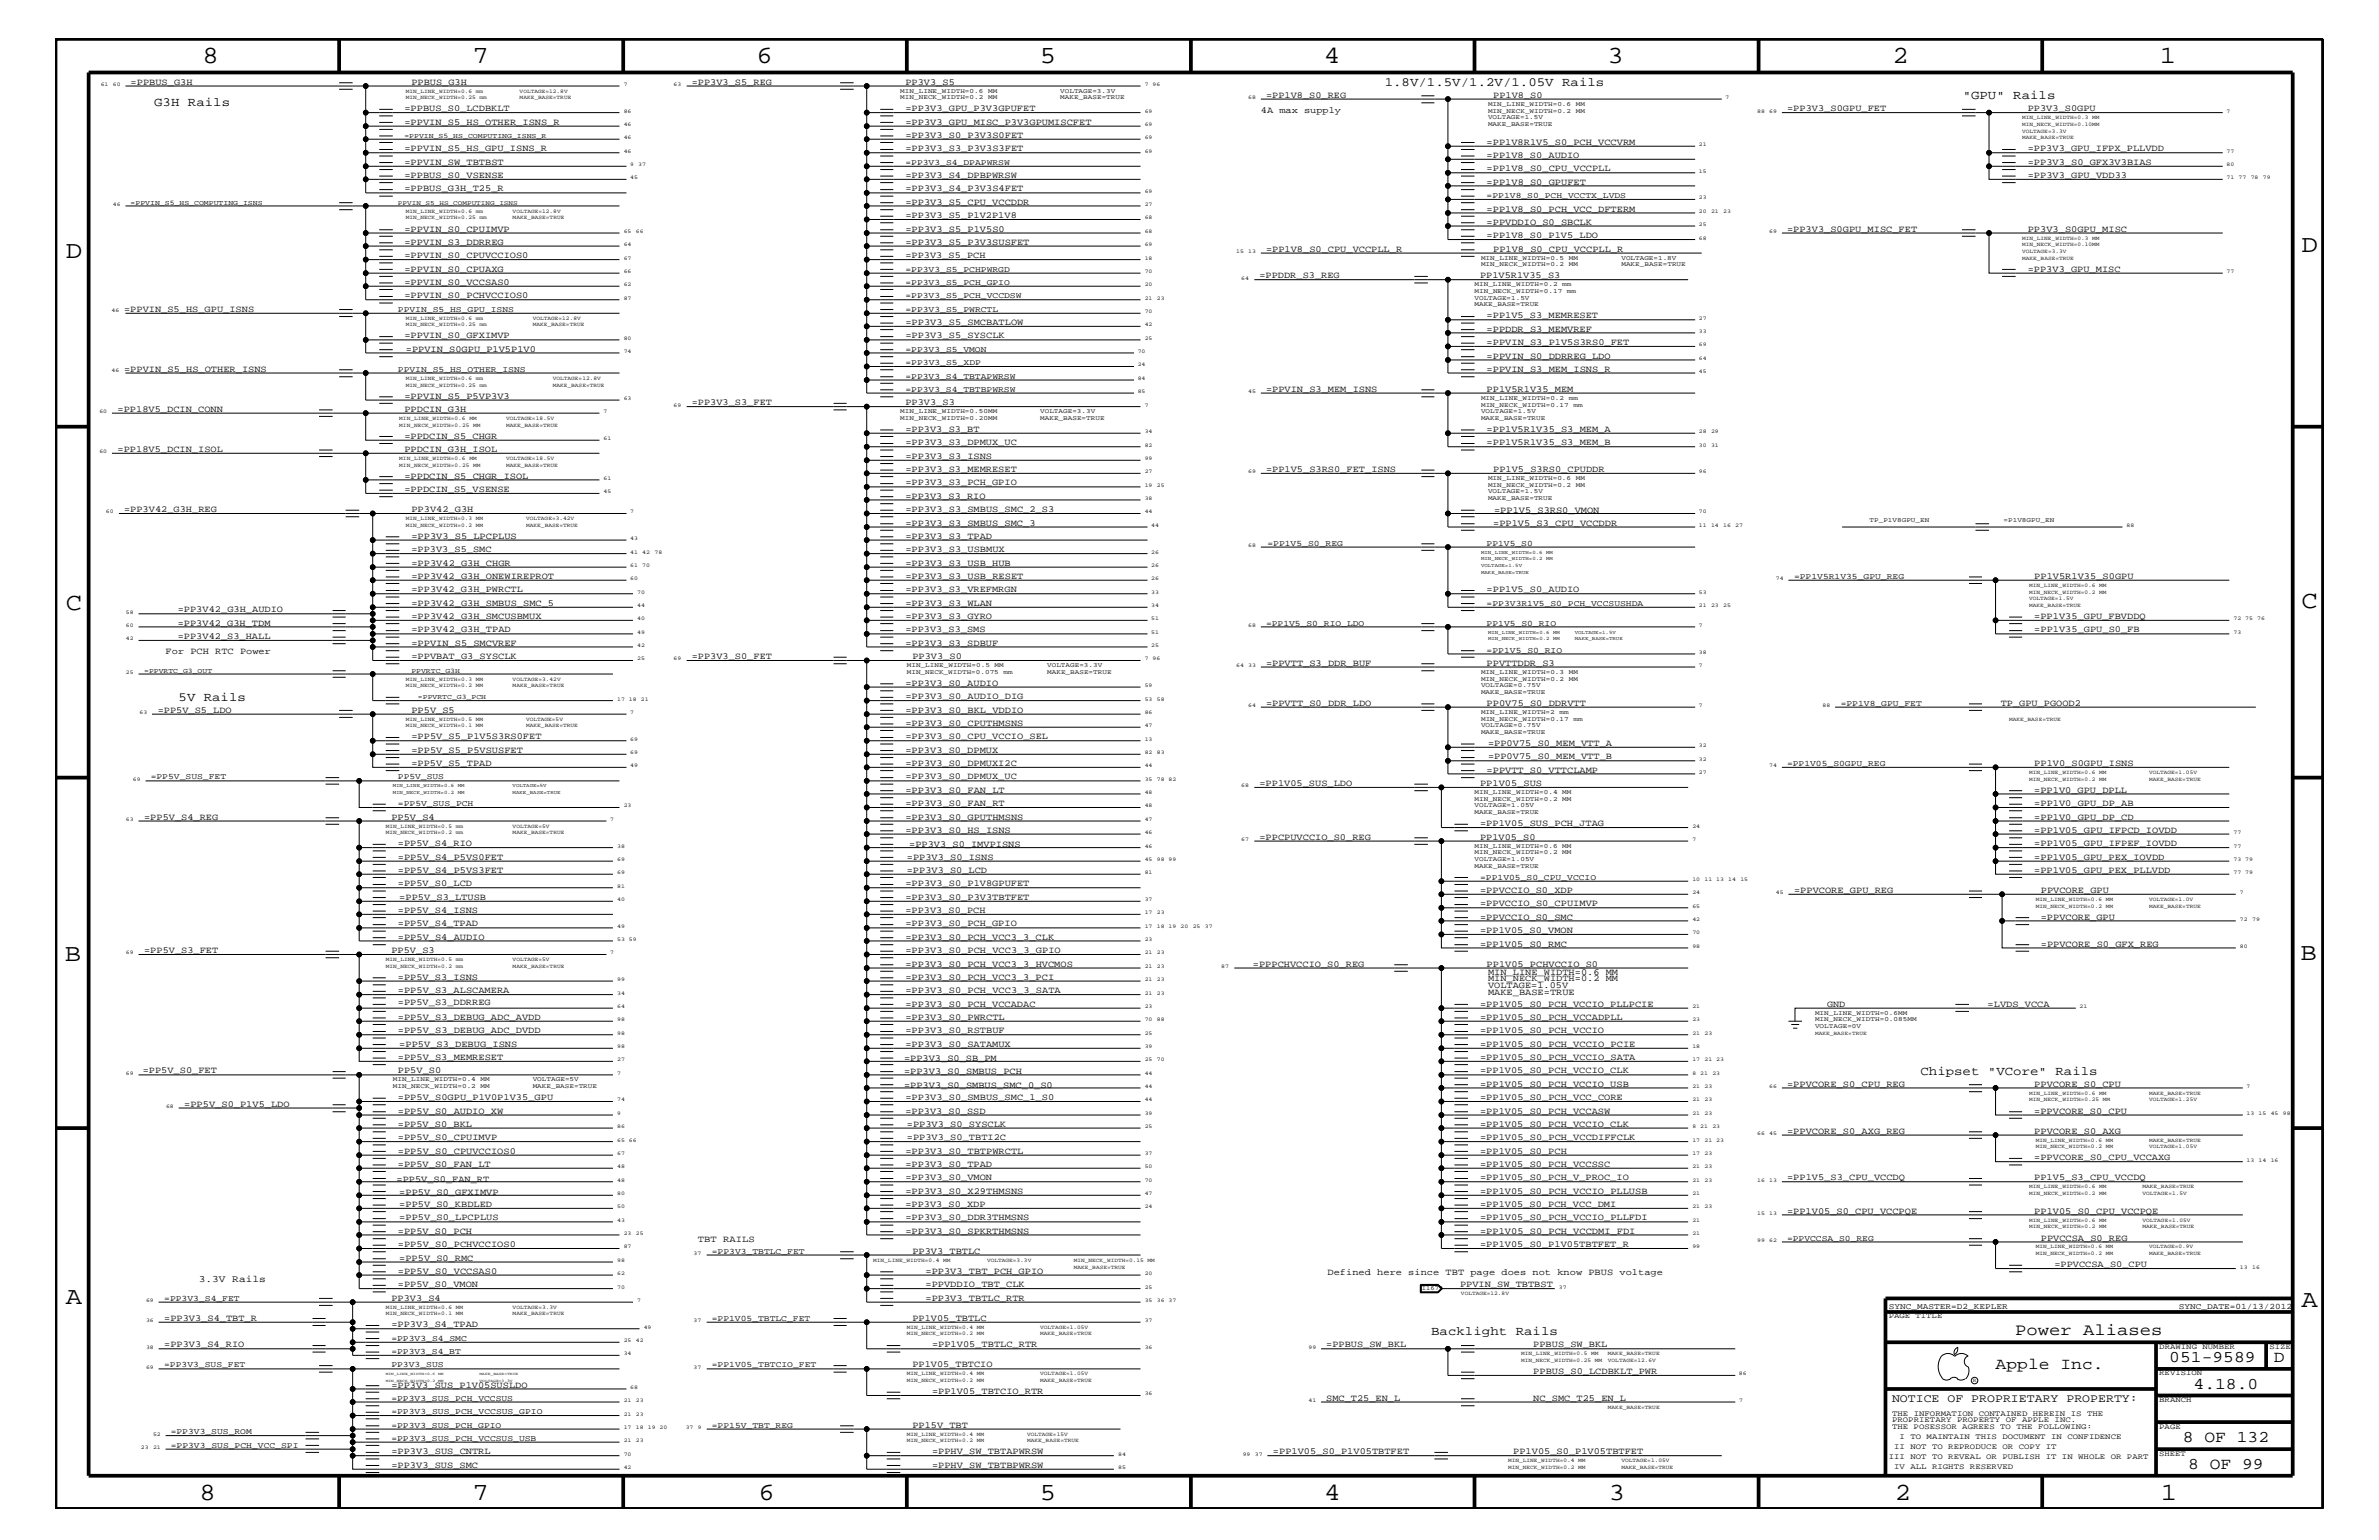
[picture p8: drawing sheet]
<svg xmlns="http://www.w3.org/2000/svg" width="432mm" height="279mm" viewBox="0 0 432 279" stroke-linecap="round" stroke-linejoin="round" font-family="sans-serif">
<defs><g id="words">
<g font-size="4.5">
<text x="36.7" y="11.5">8</text>
<text x="85.8" y="11.5">7</text>
<text x="137.3" y="11.5">6</text>
<text x="188.7" y="11.5">5</text>
<text x="240.3" y="11.5">4</text>
<text x="291.8" y="11.5">3</text>
<text x="343.5" y="11.5">2</text>
<text x="392" y="11.5">1</text>
<text x="11.9" y="46.8">D</text>
<text x="417.7" y="45.7">D</text>
<text x="11.9" y="110.6">C</text>
<text x="417.7" y="110.3">C</text>
<text x="11.8" y="174.3">B</text>
<text x="417.6" y="174.2">B</text>
<text x="11.9" y="236.7">A</text>
<text x="417.7" y="237.1">A</text>
<text x="36.2" y="272.1">8</text>
<text x="85.8" y="272.1">7</text>
<text x="137.7" y="272.1">6</text>
<text x="188.7" y="272.1">5</text>
<text x="240.4" y="272.1">4</text>
<text x="292" y="272.1">3</text>
<text x="343.9" y="272.1">2</text>
<text x="392.2" y="272.1">1</text>
</g>
<g font-size="3">
<text x="365.8" y="242.3">Power Aliases</text>
<text x="362.2" y="248.4">Apple Inc.</text>
<text x="393.7" y="247.1">051-9589</text>
<text x="398.1" y="252">4.18.0</text>
<text x="412.7" y="247.1">D</text>
<text x="396.2" y="261.6">8 OF 132</text>
<text x="397.2" y="266.6">8 OF 99</text>
</g>
<g font-size="2.3">
<text x="251.3" y="15.6">1.8V/1.5V/1.2V/1.05V Rails</text>
<text x="356.2" y="18">&quot;GPU&quot; Rails</text>
<text x="28" y="19.2">G3H Rails</text>
<text x="32.4" y="127.1">5V Rails</text>
<text x="348.6" y="195">Chipset &quot;VCore&quot; Rails</text>
<text x="259.8" y="242.3">Backlight Rails</text>
</g>
<text font-size="2.1" x="343.4" y="254.4">NOTICE OF PROPRIETARY PROPERTY:</text>
<text font-size="1.8" x="36.1" y="232.6">3.3V Rails</text>
<g font-size="1.7">
<text x="23.7" y="15.4">=PPBUS_G3H</text>
<text x="74.7" y="15.4">PPBUS_G3H</text>
<text x="125.6" y="15.4">=PP3V3_S5_REG</text>
<text x="164.3" y="15.4">PP3V3_S5</text>
<text x="229.8" y="17.7">=PP1V8_S0_REG</text>
<text x="271" y="17.7">PP1V8_S0</text>
<text x="73.4" y="20.2">=PPBUS_S0_LCDBKLT</text>
<text x="73.4" y="22.6">=PPVIN_S5_HS_OTHER_ISNS_R</text>
<text x="164.3" y="22.6">=PP3V3_GPU_MISC_P3V3GPUMISCFET</text>
<text x="164.3" y="20.2">=PP3V3_GPU_P3V3GPUFET</text>
<text x="228.9" y="20.4">4A max supply</text>
<text x="324.4" y="20.2">=PP3V3_S0GPU_FET</text>
<text x="368" y="20.2">PP3V3_S0GPU</text>
<text x="73.4" y="27.5">=PPVIN_S5_HS_GPU_ISNS_R</text>
<text x="73.4" y="29.9">=PPVIN_SW_TBTBST</text>
<text x="164.3" y="27.5">=PP3V3_S3_P3V3S3FET</text>
<text x="164.3" y="25">=PP3V3_S0_P3V3S0FET</text>
<text x="269.8" y="26.3">=PP1V8R1V5_S0_PCH_VCCVRM</text>
<text x="269.8" y="28.6">=PP1V8_S0_AUDIO</text>
<text x="368" y="29.9">=PP3V3_S0_GFX3V3BIAS</text>
<text x="368" y="27.5">=PP3V3_GPU_IFPX_PLLVDD</text>
<text x="73.4" y="32.3">=PPBUS_S0_VSENSE</text>
<text x="73.4" y="34.7">=PPBUS_G3H_T25_R</text>
<text x="164.3" y="32.3">=PP3V3_S4_DPBPWRSW</text>
<text x="164.3" y="34.7">=PP3V3_S4_P3V3S4FET</text>
<text x="269.8" y="33.6">=PP1V8_S0_GPUFET</text>
<text x="269.8" y="31.1">=PP1V8_S0_CPU_VCCPLL</text>
<text x="368" y="32.3">=PP3V3_GPU_VDD33</text>
<text x="164.3" y="39.6">=PP3V3_S5_P1V2P1V8</text>
<text x="164.3" y="37.2">=PP3V3_S5_CPU_VCCDDR</text>
<text x="269.8" y="40.8">=PPVDDIO_S0_SBCLK</text>
<text x="269.8" y="38.4">=PP1V8_S0_PCH_VCC_DFTERM</text>
<text x="73.4" y="42">=PPVIN_S0_CPUIMVP</text>
<text x="73.4" y="44.4">=PPVIN_S3_DDRREG</text>
<text x="73.4" y="46.8">=PPVIN_S0_CPUVCCIOS0</text>
<text x="164.3" y="46.8">=PP3V3_S5_PCH</text>
<text x="164.3" y="44.4">=PP3V3_S5_P3V3SUSFET</text>
<text x="164.3" y="42">=PP3V3_S5_P1V5S0</text>
<text x="229.8" y="45.7">=PP1V8_S0_CPU_VCCPLL_R</text>
<text x="269.8" y="43.2">=PP1V8_S0_P1V5_LDO</text>
<text x="271" y="45.7">PP1V8_S0_CPU_VCCPLL_R</text>
<text x="324.4" y="42">=PP3V3_S0GPU_MISC_FET</text>
<text x="368" y="42">PP3V3_S0GPU_MISC</text>
<text x="73.4" y="49.3">=PPVIN_S0_CPUAXG</text>
<text x="73.4" y="51.7">=PPVIN_S0_VCCSAS0</text>
<text x="228.6" y="50.5">=PPDDR_S3_REG</text>
<text x="268.6" y="50.5">PP1V5R1V35_S3</text>
<text x="368" y="49.3">=PP3V3_GPU_MISC</text>
<text x="22.5" y="56.6">=PPVIN_S5_HS_GPU_ISNS</text>
<text x="73.4" y="54.1">=PPVIN_S0_PCHVCCIOS0</text>
<text x="164.3" y="59">=PP3V3_S5_SMCBATLOW</text>
<text x="269.8" y="57.8">=PP1V5_S3_MEMRESET</text>
<text x="73.4" y="61.4">=PPVIN_S0_GFXIMVP</text>
<text x="73.7" y="63.9">=PPVIN_S0GPU_P1V5P1V0</text>
<text x="164.3" y="61.4">=PP3V3_S5_SYSCLK</text>
<text x="269.8" y="65.1">=PPVIN_S0_DDRREG_LDO</text>
<text x="269.8" y="60.2">=PPDDR_S3_MEMVREF</text>
<text x="269.8" y="62.6">=PPVIN_S3_P1V5S3RS0_FET</text>
<text x="22.5" y="67.5">=PPVIN_S5_HS_OTHER_ISNS</text>
<text x="229.8" y="71.1">=PPVIN_S3_MEM_ISNS</text>
<text x="269.8" y="71.1">PP1V5R1V35_MEM</text>
<text x="269.8" y="67.5">=PPVIN_S3_MEM_ISNS_R</text>
<text x="21.3" y="74.7">=PP18V5_DCIN_CONN</text>
<text x="73.4" y="74.7">PPDCIN_G3H</text>
<text x="73.4" y="72.3">=PPVIN_S5_P5VP3V3</text>
<text x="125.6" y="73.5">=PP3V3_S3_FET</text>
<text x="164.3" y="73.5">PP3V3_S3</text>
<text x="21.3" y="82">=PP18V5_DCIN_ISOL</text>
<text x="73.4" y="82">PPDCIN_G3H_ISOL</text>
<text x="73.4" y="79.6">=PPDCIN_S5_CHGR</text>
<text x="164.3" y="80.8">=PP3V3_S3_DPMUX_UC</text>
<text x="164.3" y="83.3">=PP3V3_S3_ISNS</text>
<text x="164.3" y="78.3">=PP3V3_S3_BT</text>
<text x="269.8" y="80.8">=PP1V5R1V35_S3_MEM_B</text>
<text x="269.8" y="78.3">=PP1V5R1V35_S3_MEM_A</text>
<text x="73.4" y="89.3">=PPDCIN_S5_VSENSE</text>
<text x="73.4" y="86.9">=PPDCIN_S5_CHGR_ISOL</text>
<text x="164.3" y="88.1">=PP3V3_S3_PCH_GPIO</text>
<text x="164.3" y="85.6">=PP3V3_S3_MEMRESET</text>
<text x="229.8" y="85.6">=PP1V5_S3RS0_FET_ISNS</text>
<text x="271" y="85.6">PP1V5_S3RS0_CPUDDR</text>
<text x="22.5" y="92.9">=PP3V42_G3H_REG</text>
<text x="74.7" y="92.9">PP3V42_G3H</text>
<text x="164.3" y="92.9">=PP3V3_S3_SMBUS_SMC_2_S3</text>
<text x="164.3" y="95.4">=PP3V3_S3_SMBUS_SMC_3</text>
<text x="164.3" y="90.5">=PP3V3_S3_RIO</text>
<text x="271" y="95.4">=PP1V5_S3_CPU_VCCDDR</text>
<text x="271.2" y="93">=PP1V5_S3RS0_VMON</text>
<text x="74.7" y="100.2">=PP3V3_S5_SMC</text>
<text x="74.7" y="97.7">=PP3V3_S5_LPCPLUS</text>
<text x="164.3" y="97.7">=PP3V3_S3_TPAD</text>
<text x="164.3" y="100.2">=PP3V3_S3_USBMUX</text>
<text x="74.7" y="107.5">=PP3V42_G3H_PWRCTL</text>
<text x="74.7" y="102.6">=PP3V42_G3H_CHGR</text>
<text x="74.7" y="105">=PP3V42_G3H_ONEWIREPROT</text>
<text x="164.3" y="107.5">=PP3V3_S3_VREFMRGN</text>
<text x="164.3" y="105">=PP3V3_S3_USB_RESET</text>
<text x="164.3" y="102.6">=PP3V3_S3_USB_HUB</text>
<text x="269.8" y="107.5">=PP1V5_S0_AUDIO</text>
<text x="369.2" y="105">PP1V5R1V35_S0GPU</text>
<text x="32.3" y="113.6">=PP3V42_G3H_TDM</text>
<text x="32.3" y="111.1">=PP3V42_G3H_AUDIO</text>
<text x="74.7" y="109.9">=PP3V42_G3H_SMBUS_SMC_5</text>
<text x="74.7" y="112.3">=PP3V42_G3H_SMCUSBMUX</text>
<text x="164.3" y="112.3">=PP3V3_S3_GYRO</text>
<text x="164.3" y="109.9">=PP3V3_S3_WLAN</text>
<text x="369.2" y="112.3">=PP1V35_GPU_FBVDDQ</text>
<text x="30.1" y="118.6">For PCH RTC Power</text>
<text x="32.3" y="115.9">=PP3V42_S3_HALL</text>
<text x="74.7" y="117.2">=PPVIN_S5_SMCVREF</text>
<text x="74.7" y="114.8">=PP3V42_G3H_TPAD</text>
<text x="74.7" y="119.6">=PPVBAT_G3_SYSCLK</text>
<text x="125.6" y="119.6">=PP3V3_S0_FET</text>
<text x="164.3" y="117.2">=PP3V3_S3_SDBUF</text>
<text x="164.3" y="114.8">=PP3V3_S3_SMS</text>
<text x="165.6" y="119.6">PP3V3_S0</text>
<text x="369.2" y="114.8">=PP1V35_GPU_S0_FB</text>
<text x="164.3" y="124.4">=PP3V3_S0_AUDIO</text>
<text x="229.8" y="120.8">=PPVTT_S3_DDR_BUF</text>
<text x="269.8" y="120.8">PPVTTDDR_S3</text>
<text x="28.6" y="129.3">=PP5V_S5_LDO</text>
<text x="74.7" y="129.3">PP5V_S5</text>
<text x="164.3" y="131.7">=PP3V3_S0_CPUTHMSNS</text>
<text x="164.3" y="129.3">=PP3V3_S0_BKL_VDDIO</text>
<text x="164.3" y="126.9">=PP3V3_S0_AUDIO_DIG</text>
<text x="229.8" y="128">=PPVTT_S0_DDR_LDO</text>
<text x="269.8" y="128">PP0V75_S0_DDRVTT</text>
<text x="363.1" y="128">TP_GPU_PGOOD2</text>
<text x="74.7" y="136.6">=PP5V_S5_P5VSUSFET</text>
<text x="74.7" y="134.1">=PP5V_S5_P1V5S3RS0FET</text>
<text x="164.3" y="134.1">=PP3V3_S0_CPU_VCCIO_SEL</text>
<text x="164.3" y="136.6">=PP3V3_S0_DPMUX</text>
<text x="270.1" y="137.8">=PP0V75_S0_MEM_VTT_B</text>
<text x="270.1" y="135.3">=PP0V75_S0_MEM_VTT_A</text>
<text x="74.7" y="139">=PP5V_S5_TPAD</text>
<text x="164.3" y="143.9">=PP3V3_S0_FAN_LT</text>
<text x="164.3" y="141.4">=PP3V3_S0_DPMUX_UC</text>
<text x="164.3" y="139">=PP3V3_S0_DPMUXI2C</text>
<text x="228.6" y="142.6">=PP1V05_SUS_LDO</text>
<text x="268.6" y="142.6">PP1V05_SUS</text>
<text x="269.8" y="140.2">=PPVTT_S0_VTTCLAMP</text>
<text x="369.2" y="139">PP1V0_S0GPU_ISNS</text>
<text x="369.2" y="143.9">=PP1V0_GPU_DPLL</text>
<text x="26.2" y="148.7">=PP5V_S4_REG</text>
<text x="71" y="148.7">PP5V_S4</text>
<text x="164.3" y="148.7">=PP3V3_S0_GPUTHMSNS</text>
<text x="164.3" y="146.2">=PP3V3_S0_FAN_RT</text>
<text x="268.6" y="149.9">=PP1V05_SUS_PCH_JTAG</text>
<text x="369.2" y="146.2">=PP1V0_GPU_DP_AB</text>
<text x="369.2" y="148.7">=PP1V0_GPU_DP_CD</text>
<text x="72.2" y="153.5">=PP5V_S4_RIO</text>
<text x="72.2" y="156">=PP5V_S4_P5VS0FET</text>
<text x="164.3" y="151.1">=PP3V3_S0_HS_ISNS</text>
<text x="164.6" y="156">=PP3V3_S0_ISNS</text>
<text x="165" y="153.6">=PP3V3_S0_IMVPISNS</text>
<text x="228.6" y="152.3">=PPCPUVCCIO_S0_REG</text>
<text x="268.6" y="152.3">PP1V05_S0</text>
<text x="369.2" y="151.1">=PP1V05_GPU_IFPCD_IOVDD</text>
<text x="369.2" y="156">=PP1V05_GPU_PEX_IOVDD</text>
<text x="369.2" y="153.5">=PP1V05_GPU_IFPEF_IOVDD</text>
<text x="72.2" y="158.4">=PP5V_S4_P5VS3FET</text>
<text x="72.2" y="160.8">=PP5V_S0_LCD</text>
<text x="164.3" y="160.8">=PP3V3_S0_P1V8GPUFET</text>
<text x="164.6" y="158.4">=PP3V3_S0_LCD</text>
<text x="268.6" y="162">=PPVCCIO_S0_XDP</text>
<text x="325.6" y="162">=PPVCORE_GPU_REG</text>
<text x="369.2" y="158.4">=PP1V05_GPU_PEX_PLLVDD</text>
<text x="370.4" y="162">PPVCORE_GPU</text>
<text x="72.2" y="165.6">=PP5V_S4_ISNS</text>
<text x="72.5" y="163.3">=PP5V_S3_LTUSB</text>
<text x="164.3" y="165.6">=PP3V3_S0_PCH</text>
<text x="164.3" y="163.3">=PP3V3_S0_P3V3TBTFET</text>
<text x="268.6" y="166.9">=PPVCCIO_S0_SMC</text>
<text x="268.6" y="164.5">=PPVCCIO_S0_CPUIMVP</text>
<text x="370.4" y="166.9">=PPVCORE_GPU</text>
<text x="26.2" y="172.9">=PP5V_S3_FET</text>
<text x="71" y="172.9">PP5V_S3</text>
<text x="72.2" y="170.5">=PP5V_S4_AUDIO</text>
<text x="72.2" y="168.1">=PP5V_S4_TPAD</text>
<text x="164.3" y="172.9">=PP3V3_S0_PCH_VCC3_3_GPIO</text>
<text x="164.3" y="170.5">=PP3V3_S0_PCH_VCC3_3_CLK</text>
<text x="164.3" y="168.1">=PP3V3_S0_PCH_GPIO</text>
<text x="268.6" y="171.7">=PP1V05_S0_RMC</text>
<text x="268.6" y="169.3">=PP1V05_S0_VMON</text>
<text x="370.4" y="171.7">=PPVCORE_S0_GFX_REG</text>
<text x="72.2" y="177.7">=PP5V_S3_ISNS</text>
<text x="164.3" y="177.7">=PP3V3_S0_PCH_VCC3_3_PCI</text>
<text x="164.3" y="175.4">=PP3V3_S0_PCH_VCC3_3_HVCMOS</text>
<text x="227.4" y="175.4">=PPPCHVCCIO_S0_REG</text>
<text x="269.8" y="175.4">PP1V05_PCHVCCIO_S0</text>
<text x="270.1" y="176.8">MIN_LINE_WIDTH=0.6 MM</text>
<text x="270.1" y="178">MIN_NECK_WIDTH=0.2 MM</text>
<text x="270.1" y="179.3">VOLTAGE=1.05V</text>
<text x="72.2" y="180.2">=PP5V_S3_ALSCAMERA</text>
<text x="72.2" y="185">=PP5V_S3_DEBUG_ADC_AVDD</text>
<text x="72.2" y="182.3">=PP5V_S3_DDRREG</text>
<text x="164.3" y="185">=PP3V3_S0_PWRCTL</text>
<text x="164.3" y="182.7">=PP3V3_S0_PCH_VCCADAC</text>
<text x="164.3" y="180.2">=PP3V3_S0_PCH_VCC3_3_SATA</text>
<text x="268.6" y="182.7">=PP1V05_S0_PCH_VCCIO_PLLPCIE</text>
<text x="268.6" y="185">=PP1V05_S0_PCH_VCCADPLL</text>
<text x="270.1" y="180.5">MAKE_BASE=TRUE</text>
<text x="331.6" y="182.7">GND</text>
<text x="360.8" y="182.7">=LVDS_VCCA</text>
<text x="72.2" y="187.5">=PP5V_S3_DEBUG_ADC_DVDD</text>
<text x="72.5" y="189.9">=PP5V_S3_DEBUG_ISNS</text>
<text x="164.3" y="189.9">=PP3V3_S0_SATAMUX</text>
<text x="164.3" y="187.5">=PP3V3_S0_RSTBUF</text>
<text x="268.6" y="187.5">=PP1V05_S0_PCH_VCCIO</text>
<text x="268.6" y="189.9">=PP1V05_S0_PCH_VCCIO_PCIE</text>
<text x="25.9" y="194.6">=PP5V_S0_FET</text>
<text x="72.2" y="194.8">PP5V_S0</text>
<text x="72.2" y="192.3">=PP5V_S3_MEMRESET</text>
<text x="164.1" y="194.9">=PP3V3_S0_SMBUS_PCH</text>
<text x="164.1" y="192.6">=PP3V3_S0_SB_PM</text>
<text x="164.1" y="197.4">=PP3V3_S0_SMBUS_SMC_0_S0</text>
<text x="268.6" y="194.8">=PP1V05_S0_PCH_VCCIO_CLK</text>
<text x="268.6" y="192.3">=PP1V05_S0_PCH_VCCIO_SATA</text>
<text x="268.6" y="197.2">=PP1V05_S0_PCH_VCCIO_USB</text>
<text x="324.4" y="197.2">=PPVCORE_S0_CPU_REG</text>
<text x="369.2" y="197.2">PPVCORE_S0_CPU</text>
<text x="33.4" y="200.9">=PP5V_S0_P1V5_LDO</text>
<text x="72.2" y="202">=PP5V_S0_AUDIO_XW</text>
<text x="72.2" y="199.6">=PP5V_S0GPU_P1V0P1V35_GPU</text>
<text x="164.3" y="202">=PP3V3_S0_SSD</text>
<text x="164.3" y="199.6">=PP3V3_S0_SMBUS_SMC_1_S0</text>
<text x="268.6" y="199.6">=PP1V05_S0_PCH_VCC_CORE</text>
<text x="268.6" y="202">=PP1V05_S0_PCH_VCCASW</text>
<text x="369.2" y="202">=PPVCORE_S0_CPU</text>
<text x="72.2" y="206.9">=PP5V_S0_CPUIMVP</text>
<text x="72.2" y="209.3">=PP5V_S0_CPUVCCIOS0</text>
<text x="72.2" y="204.4">=PP5V_S0_BKL</text>
<text x="164.3" y="209.3">=PP3V3_S0_TBTPWRCTL</text>
<text x="164.6" y="206.9">=PP3V3_S0_TBTI2C</text>
<text x="164.6" y="204.4">=PP3V3_S0_SYSCLK</text>
<text x="268.6" y="209.3">=PP1V05_S0_PCH</text>
<text x="268.6" y="204.4">=PP1V05_S0_PCH_VCCIO_CLK</text>
<text x="268.6" y="206.9">=PP1V05_S0_PCH_VCCDIFFCLK</text>
<text x="324.4" y="205.7">=PPVCORE_S0_AXG_REG</text>
<text x="369.2" y="205.7">PPVCORE_S0_AXG</text>
<text x="72" y="214.4">=PP5V_S0_FAN_RT</text>
<text x="72.2" y="211.7">=PP5V_S0_FAN_LT</text>
<text x="164.3" y="211.7">=PP3V3_S0_TPAD</text>
<text x="164.3" y="214.2">=PP3V3_S0_VMON</text>
<text x="268.6" y="211.7">=PP1V05_S0_PCH_VCCSSC</text>
<text x="268.6" y="214.2">=PP1V05_S0_PCH_V_PROC_IO</text>
<text x="324.4" y="214.2">=PP1V5_S3_CPU_VCCDQ</text>
<text x="369.2" y="214.2">PP1V5_S3_CPU_VCCDQ</text>
<text x="369.2" y="210.5">=PPVCORE_S0_CPU_VCCAXG</text>
<text x="72.5" y="221.4">=PP5V_S0_LPCPLUS</text>
<text x="72.5" y="219">=PP5V_S0_KBDLED</text>
<text x="72.5" y="216.9">=PP5V_S0_GFXIMVP</text>
<text x="164.3" y="219">=PP3V3_S0_XDP</text>
<text x="164.3" y="216.6">=PP3V3_S0_X29THMSNS</text>
<text x="164.3" y="221.4">=PP3V3_S0_DDR3THMSNS</text>
<text x="268.6" y="216.6">=PP1V05_S0_PCH_VCCIO_PLLUSB</text>
<text x="268.6" y="221.4">=PP1V05_S0_PCH_VCCIO_PLLFDI</text>
<text x="268.6" y="219">=PP1V05_S0_PCH_VCC_DMI</text>
<text x="324.4" y="220.2">=PP1V05_S0_CPU_VCCPQE</text>
<text x="369.2" y="220.2">PP1V05_S0_CPU_VCCPQE</text>
<text x="72.2" y="226.3">=PP5V_S0_PCHVCCIOS0</text>
<text x="72.2" y="223.9">=PP5V_S0_PCH</text>
<text x="126.7" y="225.3">TBT RAILS</text>
<text x="164.3" y="223.9">=PP3V3_S0_SPKRTHMSNS</text>
<text x="165.6" y="227.5">PP3V3_TBTLC</text>
<text x="268.6" y="223.9">=PP1V05_S0_PCH_VCCDMI_FDI</text>
<text x="268.6" y="226.3">=PP1V05_S0_P1V05TBTFET_R</text>
<text x="370.4" y="225.1">PPVCCSA_S0_REG</text>
<text x="72.2" y="231.1">=PP5V_S0_VCCSAS0</text>
<text x="72.2" y="233.5">=PP5V_S0_VMON</text>
<text x="72.5" y="228.7">=PP5V_S0_RMC</text>
<text x="168" y="231.1">=PP3V3_TBT_PCH_GPIO</text>
<text x="168" y="233.5">=PPVDDIO_TBT_CLK</text>
<text x="241" y="231.3">Defined here since TBT page does not know PBUS voltage</text>
<text x="265" y="233.5">PPVIN_SW_TBTBST</text>
<text x="372.9" y="229.9">=PPVCCSA_S0_CPU</text>
<text x="29.8" y="239.6">=PP3V3_S4_TBT_R</text>
<text x="71" y="236">PP3V3_S4</text>
<text x="165.6" y="239.6">PP1V05_TBTLC</text>
<text x="168" y="236">=PP3V3_TBTLC_RTR</text>
<text x="29.8" y="244.5">=PP3V3_S4_RIO</text>
<text x="71" y="240.8">=PP3V3_S4_TPAD</text>
<text x="169.2" y="244.5">=PP1V05_TBTLC_RTR</text>
<text x="240.7" y="244.5">=PPBUS_SW_BKL</text>
<text x="278.3" y="244.5">PPBUS_SW_BKL</text>
<text x="71" y="251.7">=PP3V3_SUS_P1V05SUSLDO</text>
<text x="165.6" y="248.1">PP1V05_TBTCIO</text>
<text x="278.3" y="249.3">PPBUS_S0_LCDBKLT_PWR</text>
<text x="169.2" y="252.9">=PP1V05_TBTCIO_RTR</text>
<text x="240.7" y="254.2">SMC_T25_EN_L</text>
<text x="278.3" y="254.2">NC_SMC_T25_EN_L</text>
<text x="71" y="263.8">=PP3V3_SUS_CNTRL</text>
<text x="165.6" y="259">PP15V_TBT</text>
<text x="169.2" y="263.8">=PPHV_SW_TBTAPWRSW</text>
<text x="231.1" y="263.8">=PP1V05_S0_P1V05TBTFET</text>
<text x="274.7" y="263.8">PP1V05_S0_P1V05TBTFET</text>
<text x="71" y="266.3">=PP3V3_SUS_SMC</text>
<text x="169.2" y="266.3">=PPHV_SW_TBTBPWRSW</text>
</g>
<g font-size="1.5">
<text x="164.3" y="29.9">=PP3V3_S4_DPAPWRSW</text>
<text x="269.8" y="35.9">=PP1V8_S0_PCH_VCCTX_LVDS</text>
<text x="164.3" y="51.7">=PP3V3_S5_PCH_GPIO</text>
<text x="164.3" y="49.3">=PP3V3_S5_PCHPWRGD</text>
<text x="72.2" y="56.6">PPVIN_S5_HS_GPU_ISNS</text>
<text x="164.3" y="56.6">=PP3V3_S5_PWRCTL</text>
<text x="164.3" y="54.1">=PP3V3_S5_PCH_VCCDSW</text>
<text x="164.3" y="63.9">=PP3V3_S5_VMON</text>
<text x="72.2" y="67.5">PPVIN_S5_HS_OTHER_ISNS</text>
<text x="164.3" y="66.2">=PP3V3_S5_XDP</text>
<text x="164.3" y="71.1">=PP3V3_S4_TBTBPWRSW</text>
<text x="164.3" y="68.7">=PP3V3_S4_TBTAPWRSW</text>
<text x="230" y="99">=PP1V5_S0_REG</text>
<text x="269.8" y="99">PP1V5_S0</text>
<text x="325.6" y="105">=PP1V5R1V35_GPU_REG</text>
<text x="229.8" y="113.6">=PP1V5_S0_RIO_LDO</text>
<text x="269.8" y="113.6">PP1V5_S0_RIO</text>
<text x="269.8" y="109.9">=PP3V3R1V5_S0_PCH_VCCSUSHDA</text>
<text x="269.8" y="118.4">=PP1V5_S0_RIO</text>
<text x="334.1" y="128">=PP1V8_GPU_FET</text>
<text x="27.3" y="141.4">=PP5V_SUS_FET</text>
<text x="72.2" y="141.4">PP5V_SUS</text>
<text x="324.4" y="139">=PP1V05_S0GPU_REG</text>
<text x="72.2" y="146.2">=PP5V_SUS_PCH</text>
<text x="268.6" y="159.6">=PP1V05_S0_CPU_VCCIO</text>
<text x="129.2" y="227.5">=PP3V3_TBTLC_FET</text>
<text x="324.4" y="225.1">=PPVCCSA_S0_REG</text>
<text x="29.8" y="236">=PP3V3_S4_FET</text>
<text x="129.2" y="239.6">=PP1V05_TBTLC_FET</text>
<text x="342.8" y="237.4">SYNC_MASTER=D2_KEPLER</text>
<text x="395.5" y="237.4">SYNC_DATE=01/13/2012</text>
<text x="71" y="243.3">=PP3V3_S4_SMC</text>
<text x="71" y="245.6">=PP3V3_S4_BT</text>
<text x="29.8" y="248.1">=PP3V3_SUS_FET</text>
<text x="71" y="248.1">PP3V3_SUS</text>
<text x="129.2" y="248.1">=PP1V05_TBTCIO_FET</text>
<text x="71" y="256.6">=PP3V3_SUS_PCH_VCCSUS_GPIO</text>
<text x="71" y="254.2">=PP3V3_SUS_PCH_VCCSUS</text>
<text x="31" y="260.2">=PP3V3_SUS_ROM</text>
<text x="31" y="262.7">=PP3V3_SUS_PCH_VCC_SPI</text>
<text x="71" y="259">=PP3V3_SUS_PCH_GPIO</text>
<text x="71" y="261.4">=PP3V3_SUS_PCH_VCCSUS_USB</text>
<text x="129.2" y="259">=PP15V_TBT_REG</text>
</g>
<g font-size="1.4">
<text x="342.8" y="239.2">PAGE TITLE</text>
<text x="391.9" y="244.7">DRAWING NUMBER</text>
<text x="411.9" y="244.7">SIZE</text>
<text x="391.9" y="249.5">REVISION</text>
<text x="343.4" y="256.8">THE INFORMATION CONTAINED HEREIN IS THE</text>
<text x="391.9" y="254.4">BRANCH</text>
<text x="343.4" y="258">PROPRIETARY PROPERTY OF APPLE INC.</text>
<text x="343.4" y="259.3">THE POSESSOR AGREES TO THE FOLLOWING:</text>
<text x="343.8" y="262.9">II NOT TO REPRODUCE OR COPY IT</text>
<text x="344.8" y="261.1">I TO MAINTAIN THIS DOCUMENT IN CONFIDENCE</text>
<text x="391.9" y="259.3">PAGE</text>
<text x="342.8" y="264.7">III NOT TO REVEAL OR PUBLISH IT IN WHOLE OR PART</text>
<text x="343.8" y="266.6">IV ALL RIGHTS RESERVED</text>
<text x="391.9" y="264.1">SHEET</text>
</g>
<g font-size="1.3">
<text x="73.4" y="25">=PPVIN_S5_HS_COMPUTING_ISNS_R</text>
<text x="23.7" y="37.2">=PPVIN_S5_HS_COMPUTING_ISNS</text>
<text x="26.2" y="122">=PPVRTC_G3_OUT</text>
<text x="74.7" y="122">PPVRTC_G3H</text>
<text x="75.9" y="126.9">=PPVRTC_G3_PCH</text>
</g>
<g font-size="1.2">
<text x="163.4" y="18">MIN_NECK_WIDTH=0.2</text>
<text x="163.4" y="16.8">MIN_LINE_WIDTH=0.6</text>
<text x="179.3" y="18">MM</text>
<text x="179.3" y="16.8">MM</text>
<text x="192.4" y="16.8">VOLTAGE=3.3V</text>
<text x="192.4" y="18">MAKE_BASE=TRUE</text>
<text x="270.1" y="22.9">MAKE_BASE=TRUE</text>
<text x="270.1" y="21.6">VOLTAGE=1.5V</text>
<text x="270.1" y="19.2">MIN_LINE_WIDTH=0.6</text>
<text x="270.1" y="20.4">MIN_NECK_WIDTH=0.2</text>
<text x="286" y="19.2">MM</text>
<text x="286" y="20.4">MM</text>
<text x="72.2" y="37.2">PPVIN_S5_HS_COMPUTING_ISNS</text>
<text x="268.8" y="47.1">MIN_LINE_WIDTH=0.5</text>
<text x="284.8" y="47.1">MM</text>
<text x="294.3" y="47.1">VOLTAGE=1.8V</text>
<text x="267.6" y="53.2">MIN_NECK_WIDTH=0.17</text>
<text x="267.6" y="51.9">MIN_LINE_WIDTH=0.2</text>
<text x="268.8" y="48.3">MIN_NECK_WIDTH=0.2</text>
<text x="283.6" y="51.9">mm</text>
<text x="284.4" y="53.2">mm</text>
<text x="284.8" y="48.3">MM</text>
<text x="294.3" y="48.3">MAKE_BASE=TRUE</text>
<text x="267.6" y="54.4">VOLTAGE=1.5V</text>
<text x="267.6" y="55.6">MAKE_BASE=TRUE</text>
<text x="163.4" y="76.2">MIN_NECK_WIDTH=0.20MM</text>
<text x="163.4" y="75">MIN_LINE_WIDTH=0.50MM</text>
<text x="188.8" y="76.2">MAKE_BASE=TRUE</text>
<text x="188.8" y="75">VOLTAGE=3.3V</text>
<text x="268.8" y="73.8">MIN_NECK_WIDTH=0.17</text>
<text x="268.8" y="76.2">MAKE_BASE=TRUE</text>
<text x="268.8" y="75">VOLTAGE=1.5V</text>
<text x="268.8" y="72.6">MIN_LINE_WIDTH=0.2</text>
<text x="284.8" y="72.6">mm</text>
<text x="285.6" y="73.8">mm</text>
<text x="270.1" y="88.3">MIN_NECK_WIDTH=0.2</text>
<text x="270.1" y="89.5">VOLTAGE=1.5V</text>
<text x="270.1" y="87.1">MIN_LINE_WIDTH=0.6</text>
<text x="286" y="88.3">MM</text>
<text x="286" y="87.1">MM</text>
<text x="270.1" y="90.7">MAKE_BASE=TRUE</text>
<text x="339.3" y="94.8">TP_P1V8GPU_EN</text>
<text x="363.6" y="94.8">=P1V8GPU_EN</text>
<text x="164.6" y="122.3">MIN_NECK_WIDTH=0.075</text>
<text x="164.6" y="121">MIN_LINE_WIDTH=0.5</text>
<text x="180.5" y="121">MM</text>
<text x="182.1" y="122.3">mm</text>
<text x="190.1" y="121">VOLTAGE=3.3V</text>
<text x="190.1" y="122.3">MAKE_BASE=TRUE</text>
<text x="268.8" y="125.9">MAKE_BASE=TRUE</text>
<text x="268.8" y="124.7">VOLTAGE=0.75V</text>
<text x="268.8" y="123.5">MIN_NECK_WIDTH=0.2</text>
<text x="268.8" y="122.3">MIN_LINE_WIDTH=0.3</text>
<text x="284.8" y="123.5">MM</text>
<text x="284.8" y="122.3">MM</text>
<text x="268.8" y="130.8">MIN_NECK_WIDTH=0.17</text>
<text x="268.8" y="129.6">MIN_LINE_WIDTH=2</text>
<text x="268.8" y="131.9">VOLTAGE=0.75V</text>
<text x="283.1" y="129.6">mm</text>
<text x="285.6" y="130.8">mm</text>
<text x="268.8" y="133.2">MAKE_BASE=TRUE</text>
<text x="267.6" y="147.7">MAKE_BASE=TRUE</text>
<text x="267.6" y="145.3">MIN_NECK_WIDTH=0.2</text>
<text x="267.6" y="146.5">VOLTAGE=1.05V</text>
<text x="267.6" y="144">MIN_LINE_WIDTH=0.4</text>
<text x="283.6" y="145.3">MM</text>
<text x="283.6" y="144">MM</text>
<text x="267.6" y="155">MIN_NECK_WIDTH=0.2</text>
<text x="267.6" y="153.8">MIN_LINE_WIDTH=0.6</text>
<text x="283.6" y="155">MM</text>
<text x="283.6" y="153.8">MM</text>
<text x="267.6" y="156.2">VOLTAGE=1.05V</text>
<text x="267.6" y="157.4">MAKE_BASE=TRUE</text>
<text x="329.4" y="184.1">MIN_LINE_WIDTH=0.6MM</text>
<text x="329.4" y="185.3">MIN_NECK_WIDTH=0.085MM</text>
<text x="329.4" y="186.5">VOLTAGE=0V</text>
<text x="71.3" y="197.4">MIN_NECK_WIDTH=0.2</text>
<text x="71.3" y="196.2">MIN_LINE_WIDTH=0.4</text>
<text x="87.2" y="197.4">MM</text>
<text x="87.2" y="196.2">MM</text>
<text x="96.7" y="197.4">MAKE_BASE=TRUE</text>
<text x="96.7" y="196.2">VOLTAGE=5V</text>
<text x="258.1" y="234.1">I1679</text>
</g>
<g font-size="1">
<text x="18.3" y="15.6">61</text>
<text x="20.5" y="15.6">60</text>
<text x="73.7" y="16.8">MIN_LINE_WIDTH=0.6 mm</text>
<text x="73.7" y="18">MIN_NECK_WIDTH=0.25 mm</text>
<text x="94.3" y="18">MAKE_BASE=TRUE</text>
<text x="94.3" y="16.8">VOLTAGE=12.8V</text>
<text x="113.2" y="15.6">7</text>
<text x="122.3" y="15.6">63</text>
<text x="207.8" y="15.6">7</text>
<text x="209.2" y="15.6">96</text>
<text x="226.6" y="18">68</text>
<text x="313.2" y="18">7</text>
<text x="113.2" y="20.4">86</text>
<text x="113.2" y="22.9">46</text>
<text x="207.8" y="20.4">69</text>
<text x="207.8" y="22.9">69</text>
<text x="318.9" y="20.4">88</text>
<text x="321.1" y="20.4">69</text>
<text x="367" y="21.6">MIN_LINE_WIDTH=0.3 MM</text>
<text x="367" y="22.9">MIN_NECK_WIDTH=0.10MM</text>
<text x="404.1" y="20.4">7</text>
<text x="113.2" y="27.7">46</text>
<text x="113.2" y="25.3">46</text>
<text x="207.8" y="27.7">69</text>
<text x="207.8" y="25.3">69</text>
<text x="308.4" y="26.5">21</text>
<text x="367" y="24.1">VOLTAGE=3.3V</text>
<text x="367" y="25.3">MAKE_BASE=TRUE</text>
<text x="404.1" y="27.7">77</text>
<text x="114.4" y="30.2">9</text>
<text x="114.4" y="32.5">45</text>
<text x="115.8" y="30.2">37</text>
<text x="207.8" y="35">69</text>
<text x="308.4" y="31.4">15</text>
<text x="404.1" y="30.2">80</text>
<text x="404.1" y="32.5">71</text>
<text x="406.3" y="32.5">77</text>
<text x="408.5" y="32.5">78</text>
<text x="410.7" y="32.5">79</text>
<text x="20.5" y="37.4">46</text>
<text x="73.7" y="39.8">MIN_NECK_WIDTH=0.25 mm</text>
<text x="73.7" y="38.6">MIN_LINE_WIDTH=0.6 mm</text>
<text x="93" y="39.8">MAKE_BASE=TRUE</text>
<text x="93" y="38.6">VOLTAGE=12.8V</text>
<text x="207.8" y="39.8">68</text>
<text x="207.8" y="37.4">27</text>
<text x="308.4" y="41">25</text>
<text x="308.4" y="36.2">23</text>
<text x="308.4" y="38.6">20</text>
<text x="310.6" y="38.6">21</text>
<text x="312.8" y="38.6">23</text>
<text x="113.2" y="42.3">65</text>
<text x="113.2" y="44.6">64</text>
<text x="113.2" y="47.1">67</text>
<text x="115.4" y="42.3">66</text>
<text x="207.8" y="47.1">18</text>
<text x="207.8" y="44.6">69</text>
<text x="207.8" y="42.3">68</text>
<text x="224.4" y="45.9">15</text>
<text x="226.6" y="45.9">13</text>
<text x="308.4" y="43.5">68</text>
<text x="321.1" y="42.3">69</text>
<text x="367" y="47.1">MAKE_BASE=TRUE</text>
<text x="367" y="45.9">VOLTAGE=3.3V</text>
<text x="367" y="44.6">MIN_NECK_WIDTH=0.10MM</text>
<text x="367" y="43.5">MIN_LINE_WIDTH=0.3 MM</text>
<text x="113.2" y="51.9">62</text>
<text x="113.2" y="49.6">66</text>
<text x="207.8" y="51.9">20</text>
<text x="207.8" y="49.6">70</text>
<text x="225.3" y="50.7">64</text>
<text x="404.1" y="49.6">77</text>
<text x="20.2" y="56.6">46</text>
<text x="73.7" y="59.2">MIN_NECK_WIDTH=0.25 mm</text>
<text x="73.7" y="58">MIN_LINE_WIDTH=0.6 mm</text>
<text x="96.7" y="58">VOLTAGE=12.8V</text>
<text x="96.7" y="59.2">MAKE_BASE=TRUE</text>
<text x="113.2" y="54.4">87</text>
<text x="207.8" y="59.2">42</text>
<text x="207.8" y="56.8">70</text>
<text x="207.8" y="54.4">21</text>
<text x="210" y="54.4">23</text>
<text x="308.4" y="58">27</text>
<text x="113.2" y="61.7">80</text>
<text x="113.2" y="64">74</text>
<text x="206.5" y="64">70</text>
<text x="207.8" y="61.7">25</text>
<text x="308.4" y="65.3">64</text>
<text x="308.4" y="62.9">69</text>
<text x="308.4" y="60.4">33</text>
<text x="20.2" y="67.5">46</text>
<text x="73.7" y="68.9">MIN_LINE_WIDTH=0.6 mm</text>
<text x="73.7" y="70.1">MIN_NECK_WIDTH=0.25 mm</text>
<text x="100.3" y="70.1">MAKE_BASE=TRUE</text>
<text x="100.3" y="68.9">VOLTAGE=12.8V</text>
<text x="206.5" y="66.5">24</text>
<text x="206.5" y="71.3">85</text>
<text x="206.5" y="68.9">84</text>
<text x="226.6" y="71.3">45</text>
<text x="308.4" y="67.7">45</text>
<text x="18" y="75">60</text>
<text x="72.5" y="77.4">MIN_NECK_WIDTH=0.25 MM</text>
<text x="72.5" y="76.2">MIN_LINE_WIDTH=0.6 MM</text>
<text x="91.9" y="77.4">MAKE_BASE=TRUE</text>
<text x="91.9" y="76.2">VOLTAGE=18.5V</text>
<text x="109.6" y="75">7</text>
<text x="113.2" y="72.6">63</text>
<text x="122.3" y="73.8">69</text>
<text x="207.8" y="73.8">7</text>
<text x="18" y="82.2">60</text>
<text x="72.5" y="83.5">MIN_LINE_WIDTH=0.6 MM</text>
<text x="91.9" y="83.5">VOLTAGE=18.5V</text>
<text x="109.6" y="79.9">61</text>
<text x="207.8" y="83.5">99</text>
<text x="207.8" y="78.6">34</text>
<text x="207.8" y="81.1">82</text>
<text x="308.4" y="81.1">30</text>
<text x="308.4" y="78.6">28</text>
<text x="310.6" y="81.1">31</text>
<text x="310.6" y="78.6">29</text>
<text x="72.5" y="84.7">MIN_NECK_WIDTH=0.25 MM</text>
<text x="91.9" y="84.7">MAKE_BASE=TRUE</text>
<text x="109.6" y="87.1">61</text>
<text x="109.6" y="89.5">45</text>
<text x="207.8" y="88.3">19</text>
<text x="207.8" y="85.9">27</text>
<text x="210" y="88.3">25</text>
<text x="226.6" y="85.9">69</text>
<text x="308.4" y="85.9">96</text>
<text x="19.2" y="93.2">60</text>
<text x="73.7" y="94.3">MIN_LINE_WIDTH=0.3 MM</text>
<text x="73.7" y="95.6">MIN_NECK_WIDTH=0.2 MM</text>
<text x="95.5" y="94.3">VOLTAGE=3.42V</text>
<text x="95.5" y="95.6">MAKE_BASE=TRUE</text>
<text x="114.4" y="93.2">7</text>
<text x="207.8" y="93.2">44</text>
<text x="207.8" y="90.7">38</text>
<text x="209" y="95.6">44</text>
<text x="308.4" y="93.2">70</text>
<text x="308.4" y="95.6">11</text>
<text x="310.6" y="95.6">14</text>
<text x="312.8" y="95.6">16</text>
<text x="315" y="95.6">27</text>
<text x="386" y="95.6">88</text>
<text x="114.4" y="98">43</text>
<text x="114.4" y="100.4">41</text>
<text x="116.6" y="100.4">42</text>
<text x="118.8" y="100.4">78</text>
<text x="209" y="100.4">26</text>
<text x="226.6" y="99.3">68</text>
<text x="114.4" y="102.9">61</text>
<text x="114.4" y="105.3">60</text>
<text x="115.7" y="107.7">70</text>
<text x="116.6" y="102.9">70</text>
<text x="209" y="107.7">33</text>
<text x="209" y="105.3">26</text>
<text x="209" y="102.9">26</text>
<text x="308.4" y="107.7">53</text>
<text x="322.3" y="105.3">74</text>
<text x="368.3" y="107.7">MIN_NECK_WIDTH=0.2 MM</text>
<text x="368.3" y="106.5">MIN_LINE_WIDTH=0.6 MM</text>
<text x="22.9" y="113.7">60</text>
<text x="22.9" y="111.4">58</text>
<text x="115.7" y="110.2">44</text>
<text x="115.7" y="112.6">40</text>
<text x="209" y="112.6">51</text>
<text x="209" y="110.2">34</text>
<text x="226.6" y="113.7">68</text>
<text x="308.4" y="110.2">21</text>
<text x="308.4" y="113.7">7</text>
<text x="310.6" y="110.2">23</text>
<text x="312.8" y="110.2">25</text>
<text x="368.3" y="110.2">MAKE_BASE=TRUE</text>
<text x="368.3" y="108.9">VOLTAGE=1.5V</text>
<text x="405.4" y="112.6">72 75</text>
<text x="409.7" y="112.6">76</text>
<text x="22.9" y="116.2">42</text>
<text x="115.7" y="119.8">25</text>
<text x="115.7" y="117.4">42</text>
<text x="115.7" y="115">49</text>
<text x="122.3" y="119.8">69</text>
<text x="207.8" y="119.8">7</text>
<text x="209" y="117.4">25</text>
<text x="209" y="115">51</text>
<text x="209.2" y="119.8">96</text>
<text x="308.4" y="118.6">38</text>
<text x="405.4" y="115">73</text>
<text x="22.9" y="122.3">25</text>
<text x="73.7" y="124.7">MIN_NECK_WIDTH=0.2 MM</text>
<text x="73.7" y="123.5">MIN_LINE_WIDTH=0.3 MM</text>
<text x="93" y="123.5">VOLTAGE=3.42V</text>
<text x="93" y="124.7">MAKE_BASE=TRUE</text>
<text x="207.8" y="124.7">59</text>
<text x="224.4" y="121">64</text>
<text x="226.6" y="121">33</text>
<text x="308.4" y="121">7</text>
<text x="25.3" y="129.6">63</text>
<text x="73.7" y="131.9">MIN_NECK_WIDTH=0.1 MM</text>
<text x="73.7" y="130.8">MIN_LINE_WIDTH=0.5 MM</text>
<text x="95.5" y="130.8">VOLTAGE=5V</text>
<text x="95.5" y="131.9">MAKE_BASE=TRUE</text>
<text x="112" y="127.1">17 18</text>
<text x="114.4" y="129.6">7</text>
<text x="116.3" y="127.1">21</text>
<text x="207.8" y="131.9">47</text>
<text x="207.8" y="129.6">86</text>
<text x="207.8" y="127.1">53</text>
<text x="210" y="127.1">58</text>
<text x="226.6" y="128.3">64</text>
<text x="308.4" y="128.3">7</text>
<text x="330.8" y="128.3">88</text>
<text x="364.7" y="130.8">MAKE_BASE=TRUE</text>
<text x="114.4" y="136.8">69</text>
<text x="114.4" y="134.4">69</text>
<text x="207.8" y="134.4">13</text>
<text x="207.8" y="136.8">82</text>
<text x="210" y="136.8">83</text>
<text x="308.4" y="135.6">32</text>
<text x="24.1" y="141.7">69</text>
<text x="114.4" y="139.2">49</text>
<text x="207.8" y="141.7">35</text>
<text x="207.8" y="139.2">44</text>
<text x="210" y="141.7">78 82</text>
<text x="225.3" y="142.9">68</text>
<text x="308.4" y="138">32</text>
<text x="308.4" y="140.4">27</text>
<text x="321.1" y="139.2">74</text>
<text x="368.3" y="141.7">MIN_NECK_WIDTH=0.2 MM</text>
<text x="368.3" y="140.4">MIN_LINE_WIDTH=0.6 MM</text>
<text x="390.1" y="141.7">MAKE_BASE=TRUE</text>
<text x="390.1" y="140.4">VOLTAGE=1.05V</text>
<text x="22.9" y="149">63</text>
<text x="110.7" y="149">7</text>
<text x="113.2" y="146.5">23</text>
<text x="207.8" y="149">47</text>
<text x="207.8" y="144">48</text>
<text x="207.8" y="146.5">48</text>
<text x="70" y="150.1">MIN_LINE_WIDTH=0.5 mm</text>
<text x="70" y="151.3">MIN_NECK_WIDTH=0.2 mm</text>
<text x="93" y="151.3">MAKE_BASE=TRUE</text>
<text x="93" y="150.1">VOLTAGE=5V</text>
<text x="112" y="153.8">38</text>
<text x="207.8" y="153.8">46</text>
<text x="207.8" y="151.3">46</text>
<text x="225.3" y="152.6">67</text>
<text x="307.2" y="150.1">24</text>
<text x="307.2" y="152.6">7</text>
<text x="405.4" y="151.3">77</text>
<text x="405.4" y="153.8">77</text>
<text x="112" y="156.2">69</text>
<text x="112" y="158.6">69</text>
<text x="112" y="161.1">81</text>
<text x="207.8" y="156.2">45</text>
<text x="207.8" y="158.6">81</text>
<text x="210" y="156.2">98 99</text>
<text x="307.2" y="159.9">10</text>
<text x="309.4" y="159.9">11 13</text>
<text x="313.7" y="159.9">14</text>
<text x="315.9" y="159.9">15</text>
<text x="405.4" y="158.6">77 79</text>
<text x="405.4" y="156.2">73 79</text>
<text x="112" y="163.5">40</text>
<text x="207.8" y="165.9">17</text>
<text x="207.8" y="163.5">37</text>
<text x="210" y="165.9">23</text>
<text x="307.2" y="167.1">42</text>
<text x="307.2" y="164.7">65</text>
<text x="307.2" y="162.2">24</text>
<text x="322.3" y="162.2">45</text>
<text x="369.5" y="164.7">MIN_NECK_WIDTH=0.2 MM</text>
<text x="369.5" y="163.5">MIN_LINE_WIDTH=0.6 MM</text>
<text x="390.1" y="164.7">MAKE_BASE=TRUE</text>
<text x="390.1" y="163.5">VOLTAGE=1.0V</text>
<text x="406.6" y="167.1">72</text>
<text x="406.6" y="162.2">7</text>
<text x="408.8" y="167.1">79</text>
<text x="22.9" y="173.2">69</text>
<text x="110.7" y="173.2">7</text>
<text x="112" y="170.7">53 59</text>
<text x="112" y="168.3">49</text>
<text x="207.8" y="173.2">21</text>
<text x="207.8" y="170.7">23</text>
<text x="207.8" y="168.3">17</text>
<text x="210" y="173.2">23</text>
<text x="210" y="168.3">18 19</text>
<text x="214.3" y="168.3">20</text>
<text x="216.5" y="168.3">25</text>
<text x="218.7" y="168.3">37</text>
<text x="307.2" y="172">98</text>
<text x="307.2" y="169.5">70</text>
<text x="406.6" y="172">80</text>
<text x="70" y="175.6">MIN_NECK_WIDTH=0.2 mm</text>
<text x="70" y="174.4">MIN_LINE_WIDTH=0.5 mm</text>
<text x="93" y="174.4">VOLTAGE=5V</text>
<text x="93" y="175.6">MAKE_BASE=TRUE</text>
<text x="112" y="178">99</text>
<text x="207.8" y="178">21</text>
<text x="207.8" y="175.6">21</text>
<text x="210" y="178">23</text>
<text x="210" y="175.6">23</text>
<text x="221.7" y="175.6">87</text>
<text x="112" y="180.5">34</text>
<text x="112" y="185.3">98</text>
<text x="112" y="182.9">64</text>
<text x="207.8" y="185.3">70</text>
<text x="207.8" y="182.9">23</text>
<text x="207.8" y="180.5">21</text>
<text x="210" y="185.3">88</text>
<text x="210" y="180.5">23</text>
<text x="307.2" y="182.9">21</text>
<text x="307.2" y="185.3">23</text>
<text x="377.4" y="182.9">21</text>
<text x="112" y="190.2">98</text>
<text x="112" y="187.7">98</text>
<text x="207.8" y="190.2">39</text>
<text x="207.8" y="187.7">25</text>
<text x="307.2" y="187.7">21</text>
<text x="307.2" y="190.2">18</text>
<text x="309.4" y="187.7">23</text>
<text x="329.4" y="187.7">MAKE_BASE=TRUE</text>
<text x="22.9" y="195">69</text>
<text x="112" y="195">7</text>
<text x="112" y="192.6">27</text>
<text x="207.8" y="195">44</text>
<text x="207.8" y="192.6">25</text>
<text x="207.8" y="197.4">44</text>
<text x="210" y="192.6">70</text>
<text x="307.2" y="192.6">17</text>
<text x="307.2" y="197.4">21</text>
<text x="307.2" y="195">8</text>
<text x="308.6" y="195">21</text>
<text x="309.4" y="192.6">21 23</text>
<text x="309.4" y="197.4">23</text>
<text x="310.8" y="195">23</text>
<text x="321.1" y="197.4">66</text>
<text x="407.8" y="197.4">7</text>
<text x="30.1" y="201">68</text>
<text x="112" y="202.3">9</text>
<text x="112" y="199.8">74</text>
<text x="207.8" y="202.3">39</text>
<text x="207.8" y="199.8">44</text>
<text x="307.2" y="202.3">21</text>
<text x="307.2" y="199.8">21</text>
<text x="309.4" y="202.3">23</text>
<text x="309.4" y="199.8">23</text>
<text x="368.3" y="199.8">MIN_NECK_WIDTH=0.25 MM</text>
<text x="368.3" y="198.7">MIN_LINE_WIDTH=0.6 MM</text>
<text x="390.1" y="199.8">VOLTAGE=1.25V</text>
<text x="390.1" y="198.7">MAKE_BASE=TRUE</text>
<text x="407.8" y="202.3">13</text>
<text x="410" y="202.3">15</text>
<text x="412.2" y="202.3">45</text>
<text x="414.4" y="202.3">98</text>
<text x="112" y="207.1">65 66</text>
<text x="112" y="209.6">67</text>
<text x="112" y="204.7">86</text>
<text x="207.8" y="209.6">37</text>
<text x="207.8" y="204.7">25</text>
<text x="307.2" y="209.6">17</text>
<text x="307.2" y="204.7">8</text>
<text x="307.2" y="207.1">17</text>
<text x="308.6" y="204.7">21</text>
<text x="309.4" y="209.6">23</text>
<text x="309.4" y="207.1">21 23</text>
<text x="310.8" y="204.7">23</text>
<text x="318.9" y="205.9">66</text>
<text x="321.1" y="205.9">45</text>
<text x="369.5" y="208.3">MIN_NECK_WIDTH=0.2 MM</text>
<text x="369.5" y="207.1">MIN_LINE_WIDTH=0.6 MM</text>
<text x="390.1" y="208.3">VOLTAGE=1.05V</text>
<text x="390.1" y="207.1">MAKE_BASE=TRUE</text>
<text x="112" y="211.9">48</text>
<text x="112" y="214.4">48</text>
<text x="207.8" y="211.9">50</text>
<text x="207.8" y="214.4">70</text>
<text x="307.2" y="211.9">21</text>
<text x="307.2" y="214.4">21</text>
<text x="309.4" y="211.9">23</text>
<text x="309.4" y="214.4">23</text>
<text x="318.9" y="214.4">16</text>
<text x="321.1" y="214.4">13</text>
<text x="368.3" y="215.6">MIN_LINE_WIDTH=0.6 MM</text>
<text x="388.9" y="215.6">MAKE_BASE=TRUE</text>
<text x="407.8" y="210.8">13</text>
<text x="410" y="210.8">14</text>
<text x="412.2" y="210.8">16</text>
<text x="112" y="221.7">43</text>
<text x="112" y="219.2">50</text>
<text x="112" y="216.9">80</text>
<text x="207.8" y="219.2">24</text>
<text x="207.8" y="216.9">47</text>
<text x="307.2" y="216.9">21</text>
<text x="307.2" y="221.7">21</text>
<text x="307.2" y="219.2">21</text>
<text x="309.4" y="219.2">23</text>
<text x="318.9" y="220.4">15</text>
<text x="321.1" y="220.4">13</text>
<text x="368.3" y="216.9">MIN_NECK_WIDTH=0.2 MM</text>
<text x="368.3" y="221.7">MIN_LINE_WIDTH=0.6 MM</text>
<text x="388.9" y="216.9">VOLTAGE=1.5V</text>
<text x="388.9" y="221.7">VOLTAGE=1.05V</text>
<text x="113.2" y="226.5">87</text>
<text x="113.2" y="224.1">23</text>
<text x="115.4" y="224.1">25</text>
<text x="125.9" y="227.7">37</text>
<text x="307.2" y="224.1">21</text>
<text x="307.2" y="226.5">99</text>
<text x="318.9" y="225.3">99</text>
<text x="321.1" y="225.3">62</text>
<text x="368.3" y="222.9">MIN_NECK_WIDTH=0.2 MM</text>
<text x="369.5" y="226.5">MIN_LINE_WIDTH=0.6 MM</text>
<text x="369.5" y="227.7">MIN_NECK_WIDTH=0.2 MM</text>
<text x="388.9" y="222.9">MAKE_BASE=TRUE</text>
<text x="390.1" y="227.7">MAKE_BASE=TRUE</text>
<text x="390.1" y="226.5">VOLTAGE=0.9V</text>
<text x="112" y="231.3">62</text>
<text x="112" y="229">98</text>
<text x="112" y="233.8">70</text>
<text x="158.5" y="229">MIN_LINE_WIDTH=0.4 MM</text>
<text x="179.2" y="229">VOLTAGE=3.3V</text>
<text x="194.9" y="230.2">MAKE_BASE=TRUE</text>
<text x="194.9" y="229">MIN_NECK_WIDTH=0.15 MM</text>
<text x="207.8" y="231.3">20</text>
<text x="207.8" y="233.8">25</text>
<text x="283" y="233.8">37</text>
<text x="406.6" y="230.2">13</text>
<text x="408.8" y="230.2">16</text>
<text x="26.5" y="239.9">36</text>
<text x="26.5" y="236.2">69</text>
<text x="70" y="237.4">MIN_LINE_WIDTH=0.6 MM</text>
<text x="70" y="238.6">MIN_NECK_WIDTH=0.1 MM</text>
<text x="93" y="238.6">MAKE_BASE=TRUE</text>
<text x="93" y="237.4">VOLTAGE=3.3V</text>
<text x="115.7" y="236.2">7</text>
<text x="125.9" y="239.9">37</text>
<text x="207.8" y="236.2">35</text>
<text x="207.8" y="239.9">37</text>
<text x="210" y="236.2">36 37</text>
<text x="265.2" y="235">VOLTAGE=12.8V</text>
<text x="26.5" y="244.7">38</text>
<text x="113.2" y="243.5">25</text>
<text x="113.2" y="245.9">34</text>
<text x="115.4" y="243.5">42</text>
<text x="116.8" y="241.1">49</text>
<text x="164.6" y="242.3">MIN_NECK_WIDTH=0.2 MM</text>
<text x="164.6" y="241.1">MIN_LINE_WIDTH=0.4 MM</text>
<text x="188.8" y="242.3">MAKE_BASE=TRUE</text>
<text x="188.8" y="241.1">VOLTAGE=1.05V</text>
<text x="207.8" y="244.7">36</text>
<text x="237.5" y="244.7">99</text>
<text x="276.1" y="245.9">MIN_LINE_WIDTH=0.5 MM</text>
<text x="291.8" y="245.9">MAKE_BASE=TRUE</text>
<text x="26.5" y="248.4">69</text>
<text x="114.4" y="252">68</text>
<text x="125.9" y="248.4">37</text>
<text x="164.6" y="250.7">MIN_NECK_WIDTH=0.2 MM</text>
<text x="164.6" y="249.5">MIN_LINE_WIDTH=0.4 MM</text>
<text x="188.8" y="249.5">VOLTAGE=1.05V</text>
<text x="188.8" y="250.7">MAKE_BASE=TRUE</text>
<text x="276.1" y="247.1">MIN_NECK_WIDTH=0.25 MM</text>
<text x="291.8" y="247.1">VOLTAGE=12.6V</text>
<text x="315.6" y="249.5">86</text>
<text x="358.1" y="250.7">R</text>
<text x="113.2" y="256.8">21</text>
<text x="113.2" y="254.4">21</text>
<text x="115.4" y="256.8">23</text>
<text x="115.4" y="254.4">23</text>
<text x="207.8" y="253.2">36</text>
<text x="237.5" y="254.4">41</text>
<text x="291.8" y="255.6">MAKE_BASE=TRUE</text>
<text x="315.6" y="254.4">7</text>
<text x="25.6" y="262.9">23</text>
<text x="27.8" y="262.9">21</text>
<text x="27.8" y="260.5">52</text>
<text x="113.2" y="259.3">17</text>
<text x="113.2" y="261.6">21</text>
<text x="115.4" y="259.3">18</text>
<text x="115.4" y="261.6">23</text>
<text x="117.6" y="259.3">19 20</text>
<text x="124.5" y="259.3">37</text>
<text x="126.7" y="259.3">9</text>
<text x="164.6" y="261.6">MIN_NECK_WIDTH=0.2 MM</text>
<text x="164.6" y="260.5">MIN_LINE_WIDTH=0.4 MM</text>
<text x="186.4" y="261.6">MAKE_BASE=TRUE</text>
<text x="186.4" y="260.5">VOLTAGE=15V</text>
<text x="113.2" y="266.6">42</text>
<text x="113.2" y="264.1">70</text>
<text x="202.9" y="266.6">85</text>
<text x="202.9" y="264.1">84</text>
<text x="225.6" y="264.1">99</text>
<text x="227.8" y="264.1">37</text>
<text x="273.7" y="265.3">MIN_LINE_WIDTH=0.4 MM</text>
<text x="273.7" y="266.6">MIN_NECK_WIDTH=0.2 MM</text>
<text x="294.3" y="266.6">MAKE_BASE=TRUE</text>
<text x="294.3" y="265.3">VOLTAGE=1.05V</text>
</g>
<g font-size=".9">
<text x="268.8" y="100.4">MIN_LINE_WIDTH=0.6 MM</text>
<text x="268.8" y="101.6">MIN_NECK_WIDTH=0.2 MM</text>
<text x="268.8" y="102.9">VOLTAGE=1.5V</text>
<text x="268.8" y="104.1">MAKE_BASE=TRUE</text>
<text x="270.1" y="115">MIN_LINE_WIDTH=0.6 MM</text>
<text x="270.1" y="116.2">MIN_NECK_WIDTH=0.2 MM</text>
<text x="285.8" y="115">VOLTAGE=1.5V</text>
<text x="285.8" y="116.2">MAKE_BASE=TRUE</text>
<text x="71.3" y="142.9">MIN_LINE_WIDTH=0.6 MM</text>
<text x="93" y="142.9">VOLTAGE=5V</text>
<text x="71.3" y="144">MIN_NECK_WIDTH=0.2 MM</text>
<text x="93" y="144">MAKE_BASE=TRUE</text>
</g>
<g font-size=".7">
<text x="70" y="249.5">MIN_LINE_WIDTH=0.6</text>
<text x="70" y="250.7">MIN_NECK_WIDTH=0.2</text>
<text x="79.5" y="249.5">MM</text>
<text x="79.5" y="250.7">MM</text>
<text x="87" y="250.7">VOLTAGE=3.3V</text>
<text x="87" y="249.5">MAKE_BASE=TRUE</text>
</g>
</g></defs>
<g fill="none" stroke="#000" stroke-width=".18">
<path d="M22.8 15.6h43.6v4.8M61.6 16.2h2.4M61.6 15h2.4M66.4 15.6h46M68.8 19.8h2.5M124.6 15.6h32.7v4.8M152.5 16.2h2.4M152.5 15h2.4M157.3 15.6h49.7M159.8 19.8h2.3M228.9 18h33.9v8.5M258 18.7h2.4"/>
<path d="M258 17.4h2.4M262.8 18h49.7M356.1 19.8h2.5M22.8 37.4h89.6M61.6 38h2.4M61.6 36.8h2.4M66.4 20.4h46M66.4 20.4v2.5M66.4 37.4v4.9M68.8 30.8h2.5M68.8 29.5h2.5M68.8 33.1h2.5"/>
<path d="M68.8 31.9h2.5M68.8 25.9h2.5M68.8 24.7h2.5M68.8 28.3h2.5M68.8 27.1h2.5M68.8 21h2.5M68.8 34.4h2.5M68.8 35.6h2.5M68.8 23.5h2.5M68.8 22.2h2.5M112.4 27.7h-46v2.5M112.4 25.3h-46v2.4"/>
<path d="M112.4 22.9h-46v2.4M113.7 32.5h-47.3v2.5h47.3M113.7 30.2h-47.3v2.3M157.3 32.5h49.7M157.3 25.3h49.7M157.3 37.4h49.7M157.3 20.4h49.7M157.3 35h49.7M157.3 22.9h49.7M157.3 20.4v7.3M157.3 32.5v7.3M159.8 30.8h2.3"/>
<path d="M159.8 29.5h2.3M159.8 33.1h2.3M159.8 31.9h2.3M159.8 39.2h2.3M159.8 25.9h2.3M159.8 24.7h2.3M159.8 38h2.3M159.8 36.8h2.3M159.8 28.3h2.3M159.8 27.1h2.3M159.8 21h2.3M159.8 34.4h2.3"/>
<path d="M159.8 35.6h2.3M159.8 23.5h2.3M159.8 22.2h2.3M207 39.8h-49.7v2.5M207 30.2h-49.7v2.3M207 27.7h-49.7v2.5M262.8 28.9h44.9M262.8 26.5h44.9M262.8 31.4h44.9M262.8 33.7h44.9M262.8 38.6h44.9M262.8 38.6v4.9h44.9"/>
<path d="M262.8 26.5v9.7M265.2 30.8h2.4M265.2 29.5h2.4M265.2 33.1h2.4M265.2 31.9h2.4M265.2 39.2h2.4M265.2 25.9h2.4M265.2 38h2.4M265.2 36.8h2.4M265.2 28.3h2.4M265.2 27.1h2.4M265.2 34.4h2.4"/>
<path d="M265.2 35.6h2.4M307.7 36.2h-44.9v2.4M323.4 20.4h80M356.1 21h2.5M361 20.4v7.3M363.4 30.8h2.4M363.4 29.5h2.4M363.4 33.1h2.4M363.4 31.9h2.4M363.4 28.3h2.4M363.4 27.1h2.4M403.4 30.2h-42.4v2.3h42.4"/>
<path d="M403.4 27.7h-42.4v2.5M22.8 56.8h89.6M61.6 57.4h2.4M61.6 56.2h2.4M66.4 56.8v4.9M68.8 42.9h2.5M68.8 41.7h2.5M68.8 45.3h2.5M68.8 44.1h2.5M68.8 47.7h2.5M68.8 46.5h2.5M68.8 50.2h2.5"/>
<path d="M68.8 48.9h2.5M68.8 52.5h2.5M68.8 51.3h2.5M68.8 55h2.5M68.8 53.8h2.5M112.4 51.9h-46v2.5h46M112.4 49.6h-46v2.3M112.4 47.1h-46v2.5M112.4 44.6h-46v2.5M112.4 42.3h-46v2.3M157.3 49.6h49.7M157.3 51.9h49.7"/>
<path d="M157.3 59.2h49.7M157.3 49.6v4.8M157.3 59.2v9.7M159.8 58.6h2.3M159.8 57.4h2.3M159.8 42.9h2.3M159.8 41.7h2.3M159.8 40.4h2.3M159.8 45.3h2.3M159.8 44.1h2.3M159.8 47.7h2.3M159.8 46.5h2.3"/>
<path d="M159.8 50.2h2.3M159.8 48.9h2.3M159.8 56.2h2.3M159.8 52.5h2.3M159.8 51.3h2.3M159.8 55h2.3M159.8 53.8h2.3M159.8 59.8h2.3M207 56.8h-49.7v2.4M207 54.4h-49.7v2.4M207 47.1h-49.7v2.5M207 44.6h-49.7v2.5"/>
<path d="M207 42.3h-49.7v2.3M227.7 50.7h35.1v7.3M228.9 45.9h80M256.7 50.2h2.5M256.7 51.3h2.5M262.8 41h44.9M262.8 50.7h43.6M265.2 58.6h2.4M265.2 57.4h2.4M265.2 42.9h2.4M265.2 41.7h2.4M265.2 40.4h2.4"/>
<path d="M265.2 45.3h2.4M265.2 44.1h2.4M265.2 46.5h2.4M265.2 59.8h2.4M307.7 58h-44.9v2.4M323.4 42.3h37.6v7.3h42.4M356.1 42.9h2.5M356.1 41.7h2.5M361 42.3h42.4M363.4 50.2h2.4M363.4 48.9h2.4M20.3 75h46.1v4.9h42.4"/>
<path d="M22.8 67.7h43.6v4.9h46M57.9 75.6h2.5M57.9 74.4h2.5M61.6 68.4h2.4M61.6 67.1h2.4M66.4 75h42.4M66.4 67.7h46M68.8 64.7h2.5M68.8 79.2h2.5M68.8 63.4h2.5M68.8 62.3h2.5M68.8 61.1h2.5"/>
<path d="M68.8 73.2h2.5M68.8 72h2.5M112.4 61.7h-46v2.3h46M124.6 73.8h32.7v4.8h49.7M151.3 74.4h2.4M151.3 73.2h2.4M157.3 61.7h49.7M157.3 64h48.5M157.3 66.5h48.5M157.3 73.8h49.7M157.3 78.6v2.5M159.8 65.9h2.3"/>
<path d="M159.8 64.7h2.3M159.8 79.2h2.3M159.8 78h2.3M159.8 63.4h2.3M159.8 62.3h2.3M159.8 61.1h2.3M159.8 72h2.3M159.8 68.4h2.3M159.8 67.1h2.3M159.8 70.7h2.3M159.8 69.5h2.3M205.8 68.9h-48.5v2.4h48.5"/>
<path d="M228.9 71.3h33.9v7.3M258 72h2.4M258 70.7h2.4M262.8 65.3h44.9M262.8 78.6h44.9M262.8 78.6v2.5h44.9M262.8 65.3v2.4h44.9M262.8 60.4h44.9M262.8 71.3h44.9M262.8 60.4v2.5M265.2 65.9h2.4M265.2 64.7h2.4"/>
<path d="M265.2 79.2h2.4M265.2 78h2.4M265.2 63.4h2.4M265.2 62.3h2.4M265.2 61.1h2.4M265.2 68.4h2.4M265.2 67.1h2.4M307.7 62.9h-44.9v2.4M20.3 82.2h88.5M21.6 93.2h92.1M57.9 81.6h2.5M57.9 82.8h2.5"/>
<path d="M62.7 93.8h2.5M62.7 92.6h2.5M66.4 82.2v4.9M67.6 93.2v4.8M68.8 86.5h2.5M68.8 80.5h2.5M68.8 88.9h2.5M68.8 87.7h2.5M68.8 90.1h2.5M70 99.9h2.5M70 98.7h2.5M70 97.4h2.5"/>
<path d="M108.8 87.1h-42.4v2.4h42.4M113.7 98h-46.1v2.4M157.3 85.9h49.7M157.3 98h51M157.3 85.9v2.4M157.3 98v2.4M159.8 86.5h2.3M159.8 85.3h2.3M159.8 80.5h2.3M159.8 81.6h2.3M159.8 84.1h2.3M159.8 82.8h2.3"/>
<path d="M159.8 88.9h2.3M159.8 87.7h2.3M159.8 91.4h2.3M159.8 90.1h2.3M159.8 93.8h2.3M159.8 92.6h2.3M159.8 96.2h2.3M159.8 95h2.3M159.8 99.9h2.3M159.8 98.7h2.3M159.8 97.4h2.3M207 93.2h-49.7v2.4"/>
<path d="M207 90.7h-49.7v2.5M207 88.3h-49.7v2.4M207 83.5h-49.7v2.4M207 81.1h-49.7v2.4M208.3 95.6h-51v2.4M228.9 85.9h78.8M228.9 99.3h78.8M258 86.5h2.4M258 85.3h2.4M258 99.9h2.4M258 98.7h2.4M262.8 85.9v7.3"/>
<path d="M262.8 99.3v8.4M265.2 80.5h2.4M265.2 81.6h2.4M265.2 93.8h2.4M265.2 92.6h2.4M265.2 96.2h2.4M265.2 95h2.4M307.7 93.2h-44.9v2.4h44.9M334.3 95.6h50.9M358.6 96.2h2.4M358.6 95h2.4M25.1 111.4h42.5v1.2"/>
<path d="M25.1 116.2h42.5M25.1 113.7h42.5M60.4 113.1h2.3M60.4 112h2.3M60.4 110.8h2.3M60.4 115.6h2.3M60.4 114.4h2.3M60.4 116.8h2.3M67.6 112.6h47.3M67.6 107.7h47.3M67.6 115h47.3M67.6 117.4h47.3"/>
<path d="M67.6 112.6v7.2h47.3M67.6 107.7v2.5M70 113.1h2.5M70 112h2.5M70 108.3h2.5M70 107.1h2.5M70 110.8h2.5M70 109.5h2.5M70 115.6h2.5M70 114.4h2.5M70 118.1h2.5M70 116.8h2.5"/>
<path d="M70 119.2h2.5M70 101h2.5M70 103.5h2.5M70 102.2h2.5M70 105.9h2.5M70 104.7h2.5M113.7 105.3h-46.1v2.4M113.7 102.9h-46.1v2.4M113.7 100.4h-46.1v2.5M114.9 110.2h-47.3v1.2M124.6 119.8h82.4M151.3 119.2h2.4"/>
<path d="M157.3 119.8v4.9M159.8 113.1h2.3M159.8 112h2.3M159.8 108.3h2.3M159.8 107.1h2.3M159.8 110.8h2.3M159.8 109.5h2.3M159.8 115.6h2.3M159.8 114.4h2.3M159.8 118.1h2.3M159.8 116.8h2.3M159.8 101h2.3"/>
<path d="M159.8 103.5h2.3M159.8 102.2h2.3M159.8 105.9h2.3M159.8 104.7h2.3M208.3 115h-51v2.4h51M208.3 112.6h-51v2.4M208.3 110.2h-51v2.4M208.3 107.7h-51v2.5M208.3 105.3h-51v2.4M208.3 102.9h-51v2.4M208.3 100.4h-51v2.5M228.9 113.7h33.9v4.9h44.9"/>
<path d="M258 113.1h2.4M258 114.4h2.4M262.8 113.7h44.9M265.2 108.3h2.4M265.2 107.1h2.4M265.2 110.8h2.4M265.2 109.5h2.4M265.2 118.1h2.4M265.2 119.2h2.4M307.7 107.7h-44.9v2.5h44.9M324.6 105.3h80M357.4 105.9h2.3"/>
<path d="M357.4 104.7h2.3M362.2 105.3v7.3M364.7 113.1h2.3M364.7 112h2.3M364.7 115.6h2.3M364.7 114.4h2.3M404.6 112.6h-42.4v2.4h42.4M25.1 122.3h86.2M27.6 129.6h40v4.8M60.4 121.7h2.3M60.4 122.9h2.3M61.6 130.2h2.4"/>
<path d="M61.6 128.9h2.4M67.6 134.4h46.1M67.6 122.3v4.8h43.7M67.6 129.6h46.1M67.6 134.4v2.4M70 139.8h2.5M70 138.6h2.5M70 137.4h2.5M70 136.2h2.5M70 135h2.5M70 133.8h2.5M70 127.7h2.5"/>
<path d="M70 126.5h2.5M70 120.4h2.5M113.7 136.8h-46.1v2.4h46.1M151.3 120.4h2.4M157.3 139.2h49.7M157.3 134.4h49.7M157.3 127.1h49.7M157.3 129.6h49.7M157.3 131.9h49.7M157.3 127.1v9.7M157.3 139.2v4.8M159.8 139.8h2.3"/>
<path d="M159.8 138.6h2.3M159.8 137.4h2.3M159.8 136.2h2.3M159.8 135h2.3M159.8 133.8h2.3M159.8 127.7h2.3M159.8 126.5h2.3M159.8 130.2h2.3M159.8 128.9h2.3M159.8 132.5h2.3M159.8 131.3h2.3M159.8 125.3h2.3"/>
<path d="M159.8 124.1h2.3M207 136.8h-49.7v2.4M207 124.7h-49.7v2.4M228.9 128.3h78.8M228.9 121h78.8M258 127.7h2.4M258 128.9h2.4M258 121.7h2.4M258 120.4h2.4M262.8 135.6h44.9M262.8 138h44.9M262.8 128.3v12.1h44.9"/>
<path d="M265.2 139.8h2.4M265.2 138.6h2.4M265.2 137.4h2.4M265.2 136.2h2.4M265.2 135h2.4M323.4 139.2h81.2M333.1 128.3h76.3M357.4 139.8h2.3M357.4 138.6h2.3M357.4 127.7h2.3M357.4 128.9h2.3M362.2 139.2v4.8"/>
<path d="M25.1 149h85M26.4 141.7h38.8v4.8h47.2M59.1 149.5h2.5M59.1 148.4h2.5M59.1 142.3h2.5M59.1 141.1h2.5M65.2 141.7h47.2M65.2 149v4.8M65.2 156.2v2.4M67.6 147.1h2.4M67.6 145.9h2.4M67.6 154.4h2.4"/>
<path d="M67.6 153.2h2.4M67.6 159.2h2.4M67.6 158h2.4M67.6 156.8h2.4M67.6 155.6h2.4M111.3 158.6h-46.1v2.5M111.3 153.8h-46.1v2.4h46.1M157.3 141.7h49.7M157.3 153.8h49.7M157.3 149v2.3M157.3 153.8v2.4M159.8 152h2.3"/>
<path d="M159.8 150.7h2.3M159.8 149.5h2.3M159.8 148.4h2.3M159.8 147.1h2.3M159.8 145.9h2.3M159.8 142.3h2.3M159.8 141.1h2.3M159.8 154.4h2.3M159.8 153.2h2.3M159.8 144.7h2.3M159.8 143.5h2.3M159.8 159.2h2.3"/>
<path d="M159.8 158h2.3M159.8 156.8h2.3M159.8 155.6h2.3M207 158.6h-49.7v2.5M207 156.2h-49.7v2.4M207 151.3h-49.7v2.5M207 146.5h-49.7v2.5h49.7M207 144h-49.7v2.5M227.7 142.9h33.9v7.2h44.8M227.7 152.6h33.9v7.3M256.7 152h2.5M256.7 142.3h2.5"/>
<path d="M256.7 153.2h2.5M256.7 143.5h2.5M261.6 152.6h44.8M261.6 142.9h44.8M264 150.7h2.4M264 149.5h2.4M264 159.2h2.4M265.2 141.1h2.4M306.4 159.9h-44.8v2.3M364.7 152h2.3M364.7 150.7h2.3M364.7 149.5h2.3"/>
<path d="M364.7 148.4h2.3M364.7 147.1h2.3M364.7 145.9h2.3M364.7 154.4h2.3M364.7 153.2h2.3M364.7 144.7h2.3M364.7 143.5h2.3M364.7 159.2h2.3M364.7 158h2.3M364.7 156.8h2.3M364.7 155.6h2.3M404.6 156.2h-42.4v2.4h42.4"/>
<path d="M404.6 153.8h-42.4v2.4M404.6 151.3h-42.4v2.5M404.6 149h-42.4v2.3M404.6 146.5h-42.4v2.5M404.6 144h-42.4v2.5M25.1 173.2h85M59.1 173.8h2.5M59.1 172.6h2.5M65.2 173.2v4.8M67.6 161.7h2.4M67.6 160.5h2.4M67.6 164.1h2.4"/>
<path d="M67.6 162.8h2.4M67.6 168.9h2.4M67.6 167.8h2.4M67.6 166.5h2.4M67.6 165.3h2.4M67.6 170.1h2.4M67.6 171.4h2.4M67.6 179.9h2.4M67.6 178.7h2.4M67.6 177.4h2.4M111.3 178h-46.1v2.5M111.3 168.3h-46.1v2.4h46.1"/>
<path d="M111.3 165.9h-46.1v2.4M111.3 163.5h-46.1v2.4M111.3 161.1h-46.1v2.4M157.3 163.5h49.7M157.3 168.3h49.7M157.3 170.7h49.7M157.3 175.6h49.7M157.3 173.2h49.7M157.3 178h49.7M157.3 163.5v2.4M157.3 168.3v14.6M159.8 161.7h2.3"/>
<path d="M159.8 160.5h2.3M159.8 164.1h2.3M159.8 162.8h2.3M159.8 168.9h2.3M159.8 167.8h2.3M159.8 166.5h2.3M159.8 165.3h2.3M159.8 170.1h2.3M159.8 171.4h2.3M159.8 179.9h2.3M159.8 176.2h2.3M159.8 175h2.3"/>
<path d="M159.8 173.8h2.3M159.8 172.6h2.3M159.8 178.7h2.3M159.8 177.4h2.3M207 165.9h-49.7v2.4M207 161.1h-49.7v2.4M224 175.6h37.6v7.3M253.1 176.2h2.4M253.1 175h2.4M261.6 175.6h44.8M261.6 164.7h44.8M261.6 167.1h44.8"/>
<path d="M261.6 164.7v4.8M264 161.7h2.4M264 160.5h2.4M264 164.1h2.4M264 162.8h2.4M264 168.9h2.4M264 167.8h2.4M264 166.5h2.4M264 165.3h2.4M264 170.1h2.4M264 171.4h2.4M264 172.6h2.4"/>
<path d="M306.4 169.5h-44.8v2.5h44.8M306.4 162.2h-44.8v2.5M324.6 162.2h81.2M357.4 161.7h2.3M357.4 162.8h2.3M363.4 162.2v4.9M365.8 167.8h2.5M365.8 166.5h2.5M365.8 171.4h2.5M365.8 172.6h2.5M405.8 167.1h-42.4v4.9h42.4M25.1 195h40.1v4.8"/>
<path d="M60.4 195.6h2.3M60.4 194.4h2.3M65.2 182.9h46.1M65.2 199.8h46.1M65.2 195h46.1M65.2 182.9v2.4M65.2 187.7v2.5M65.2 199.8v4.9M67.6 190.8h2.4M67.6 189.5h2.4M67.6 183.5h2.4M67.6 182.2h2.4"/>
<path d="M67.6 193.2h2.4M67.6 192h2.4M67.6 188.3h2.4M67.6 187.1h2.4M67.6 185.9h2.4M67.6 184.7h2.4M67.6 199.2h2.4M67.6 181h2.4M111.3 190.2h-46.1v2.4h46.1M111.3 185.3h-46.1v2.4h46.1M111.3 180.5h-46.1v2.4M157.3 190.2h49.7"/>
<path d="M157.3 187.7h49.7M157.3 197.4h49.7M157.3 199.8h49.7M157.3 180.5h49.7M157.3 187.7v4.9M157.3 195v9.7M159.8 190.8h2.3M159.8 189.5h2.3M159.8 183.5h2.3M159.8 182.2h2.3M159.8 193.2h2.3M159.8 192h2.3"/>
<path d="M159.8 188.3h2.3M159.8 187.1h2.3M159.8 185.9h2.3M159.8 184.7h2.3M159.8 198.1h2.3M159.8 196.8h2.3M159.8 199.2h2.3M159.8 195.6h2.3M159.8 194.4h2.3M159.8 181h2.3M207 192.6h-49.7v2.4h49.7M207 185.3h-49.7v2.4"/>
<path d="M207 182.9h-49.7v2.4M261.6 197.4h44.8M261.6 199.8h44.8M261.6 197.4v12.2M264 190.8h2.4M264 189.5h2.4M264 183.5h2.4M264 182.2h2.4M264 193.2h2.4M264 192h2.4M264 188.3h2.4M264 187.1h2.4"/>
<path d="M264 185.9h2.4M264 184.7h2.4M264 198.1h2.4M264 196.8h2.4M264 199.2h2.4M264 195.6h2.4M264 194.4h2.4M306.4 195h-44.8v2.4M306.4 192.6h-44.8v2.4M306.4 190.2h-44.8v2.4M306.4 187.7h-44.8v2.5M306.4 185.3h-44.8v2.4"/>
<path d="M306.4 182.9h-44.8v2.4M323.4 197.4h38.8v4.9h44.9M324.6 185.3h2.5M325.1 185.9h1.5M325.5 186.5h.7M354.9 183.5h2.5M354.9 182.2h2.5M357.4 198.1h2.3M357.4 196.8h2.3M362.2 197.4h44.9M376.8 182.9h-51v2.4M32.4 201h32.8"/>
<path d="M60.4 200.4h2.3M60.4 201.7h2.3M65.2 219.2h46.1M65.2 209.6h46.1M65.2 202.3h46.1M65.2 209.6v2.3M65.2 219.2v2.5M67.6 215h2.4M67.6 213.8h2.4M67.6 217.5h2.4M67.6 216.2h2.4M67.6 207.7h2.4"/>
<path d="M67.6 206.5h2.4M67.6 219.8h2.4M67.6 218.6h2.4M67.6 212.5h2.4M67.6 211.4h2.4M67.6 205.3h2.4M67.6 204.1h2.4M67.6 200.4h2.4M67.6 210.2h2.4M67.6 208.9h2.4M67.6 202.9h2.4M67.6 201.7h2.4"/>
<path d="M111.3 216.9h-46.1v2.3M111.3 214.4h-46.1v2.5M111.3 211.9h-46.1v2.5M111.3 207.1h-46.1v2.5M111.3 204.7h-46.1v2.4M157.3 214.4h49.7M157.3 216.9h49.7M157.3 207.1h49.7M157.3 219.2h49.7M157.3 211.9h49.7M157.3 209.6h49.7M157.3 202.3h49.7"/>
<path d="M157.3 207.1v17h49.7M159.8 215h2.3M159.8 213.8h2.3M159.8 217.5h2.3M159.8 216.2h2.3M159.8 207.7h2.3M159.8 206.5h2.3M159.8 219.8h2.3M159.8 218.6h2.3M159.8 212.5h2.3M159.8 211.4h2.3M159.8 205.3h2.3"/>
<path d="M159.8 204.1h2.3M159.8 200.4h2.3M159.8 210.2h2.3M159.8 208.9h2.3M159.8 202.9h2.3M159.8 201.7h2.3M207 204.7h-49.7v2.4M261.6 207.1h44.8M261.6 211.9h44.8M261.6 204.7h44.8M261.6 202.3h44.8M261.6 211.9v2.5"/>
<path d="M264 215h2.4M264 213.8h2.4M264 217.5h2.4M264 216.2h2.4M264 207.7h2.4M264 206.5h2.4M264 219.8h2.4M264 218.6h2.4M264 212.5h2.4M264 211.4h2.4M264 205.3h2.4M264 204.1h2.4"/>
<path d="M264 200.4h2.4M264 210.2h2.4M264 208.9h2.4M264 202.9h2.4M264 201.7h2.4M306.4 219.2h-44.8v2.5M306.4 216.9h-44.8v2.3M306.4 214.4h-44.8v2.5M306.4 209.6h-44.8v2.3M323.4 205.9h38.8v4.9h44.9M323.4 214.4h83.7M357.4 215h2.3"/>
<path d="M357.4 213.8h2.3M357.4 206.5h2.3M357.4 219.8h2.3M357.4 205.3h2.3M362.2 205.9h44.9M364.7 211.4h2.3M364.7 210.2h2.3M364.7 202.9h2.3M364.7 201.7h2.3M28.8 236.2h86.1M28.8 239.9h35.2M56.7 239.2h2.4"/>
<path d="M57.9 236.8h2.5M57.9 235.6h2.5M64 236.2v7.3M65.2 231.3v2.5h46.1M67.6 232h2.4M67.6 230.7h2.4M67.6 221.1h2.4M67.6 225.9h2.4M67.6 224.7h2.4M67.6 222.3h2.4M67.6 223.5h2.4M67.6 229.6h2.4"/>
<path d="M67.6 228.4h2.4M67.6 227.1h2.4M67.6 234.4h2.4M67.6 233.2h2.4M111.3 229h-46.1v2.3h46.1M111.3 221.7h-46.1v2.4M112.4 226.5h-47.2v2.5M112.4 224.1h-47.2v2.4M128.3 227.7h78.7M128.3 239.9h78.7M151.3 239.2h2.4M152.5 228.4h2.4"/>
<path d="M152.5 227.1h2.4M157.3 231.3h49.7M157.3 221.7h49.7M157.3 239.9v4.8h49.7M157.3 227.7v6.1M159.8 232h2.3M159.8 230.7h2.3M159.8 221.1h2.3M159.8 224.7h2.3M159.8 222.3h2.3M159.8 223.5h2.3M159.8 236.8h2.3"/>
<path d="M159.8 235.6h2.3M159.8 234.4h2.3M159.8 233.2h2.3M207 233.8h-49.7v2.4h49.7M257.8 233h3.2l.8 .8-.8 .8h-3.2zM257.8 234.5h3.2M257.8 233.1h3.2M257.9 233.1v1.4M258 233.2h2.9l.7 .6-.7 .6h-2.9zM261 233.1l.7 .7-.7 .7M261 233.1l.6 .7M261.6 233.8h20.6"/>
<path d="M261.6 233.8l-.6 .7M264 221.1h2.4M264 225.9h2.4M264 224.7h2.4M264 222.3h2.4M264 223.5h2.4M264 227.1h2.4M306.4 224.1h-44.8v2.4h44.8M306.4 221.7h-44.8v2.4M323.4 220.4h83.7M323.4 225.3h83.7M357.4 221.1h2.3"/>
<path d="M357.4 225.9h2.3M357.4 224.7h2.3M362.2 225.3v4.9h43.6M364.7 230.7h2.3M364.7 229.6h2.3M28.8 244.7h35.2M28.8 248.4h83.6M55.5 259.9h2.4M56.7 245.3h2.4M56.7 244.1h2.4M56.7 240.5h2.4M57.9 248.9h2.5"/>
<path d="M57.9 247.8h2.5M64 241.1h52.1M64 244.7v1.2h48.4M64 248.4v3.6M64 254.4v2.4M64 259.3v1.2M66.4 245.3h2.4M66.4 244.1h2.4M66.4 241.7h2.4M66.4 240.5h2.4M66.4 255h2.4M66.4 253.8h2.4"/>
<path d="M66.4 257.4h2.4M66.4 256.2h2.4M66.4 259.9h2.4M66.4 258.7h2.4M66.4 242.9h2.4M66.4 252.6h2.4M66.4 251.4h2.4M66.4 246.5h2.4M112.4 256.8h-48.4v2.5h48.4M112.4 243.5h-48.4v1.2M113.7 252h-49.7v2.4h48.4M128.3 259.3h29v4.8"/>
<path d="M128.3 248.4h78.7M151.3 240.5h2.4M151.3 248.9h2.4M151.3 247.8h2.4M152.5 259.9h2.4M152.5 258.7h2.4M157.3 259.3h46.1M157.3 248.4v4.8h49.7M161 245.3h2.4M161 244.1h2.4M161 253.8h2.4M161 252.6h2.4"/>
<path d="M239.8 244.7h23M239.8 254.4h75.2M265.2 245.3h2.4M265.2 244.1h2.4M265.2 255h2.4M265.2 253.8h2.4M265.2 248.9h2.4M265.2 250.1h2.4M315 244.7h-52.2v4.8h52.2M352.3 246.1a1.72 1.72 0 0 1 2.5 0 1.69 1.69 0 0 1 2.4 0M352.4 246a3.2 3.2 0 0 0 .4 4.3l.8 .1 .4-.2M354 250.2l.7-.3 .7 .3"/>
<path d="M355.2 250.2l.7 .2 .7-.2M355.3 244.4v.3a1.18 1.18 0 0 1-.6 1.1M355.4 244.4a.99 .99 0 0 0-.6 1.4M357.2 246a1.04 1.04 0 0 0-.7 1 1.04 1.04 0 0 0 .7 1M357.3 248l.1 .7a2.11 2.11 0 0 1-.6 1.5M30.1 262.9h33.9v1.2M30.1 260.5h33.9v1.1M55.5 262.2h2.4M55.5 261.1h2.4M55.5 263.5h2.4M64 261.6h48.4M64 261.6v1.3"/>
<path d="M66.4 262.2h2.4M66.4 261.1h2.4M66.4 264.7h2.4M66.4 263.5h2.4M66.4 267.2h2.4M66.4 265.9h2.4M112.4 264.1h-48.4v2.5h48.4M161 264.7h2.4M161 263.5h2.4M161 267.2h2.4M161 265.9h2.4M202.2 264.1h-44.9v2.5h44.9"/>
<path d="M230 264.1h82.5M260.4 264.7h2.4M260.4 263.5h2.4"/>
<circle cx="66.4" cy="15.6" r=".42"/>
<circle cx="157.3" cy="15.6" r=".42"/>
<circle cx="262.8" cy="18" r=".42"/>
<circle cx="66.4" cy="20.4" r=".42"/>
<circle cx="66.4" cy="22.9" r=".42"/>
<circle cx="66.4" cy="30.2" r=".42"/>
<circle cx="66.4" cy="37.4" r=".42"/>
<circle cx="66.4" cy="25.3" r=".42"/>
<circle cx="66.4" cy="27.7" r=".42"/>
<circle cx="66.4" cy="32.5" r=".42"/>
<circle cx="157.3" cy="22.9" r=".42"/>
<circle cx="157.3" cy="39.8" r=".42"/>
<circle cx="157.3" cy="37.4" r=".42"/>
<circle cx="157.3" cy="20.4" r=".42"/>
<circle cx="157.3" cy="30.2" r=".42"/>
<circle cx="157.3" cy="35" r=".42"/>
<circle cx="157.3" cy="32.5" r=".42"/>
<circle cx="157.3" cy="27.7" r=".42"/>
<circle cx="157.3" cy="25.3" r=".42"/>
<circle cx="262.8" cy="28.9" r=".42"/>
<circle cx="262.8" cy="31.4" r=".42"/>
<circle cx="262.8" cy="38.6" r=".42"/>
<circle cx="262.8" cy="36.2" r=".42"/>
<circle cx="262.8" cy="33.7" r=".42"/>
<circle cx="262.8" cy="26.5" r=".42"/>
<circle cx="361" cy="30.2" r=".42"/>
<circle cx="361" cy="20.4" r=".42"/>
<circle cx="361" cy="27.7" r=".42"/>
<circle cx="66.4" cy="56.8" r=".42"/>
<circle cx="66.4" cy="47.1" r=".42"/>
<circle cx="66.4" cy="49.6" r=".42"/>
<circle cx="66.4" cy="51.9" r=".42"/>
<circle cx="66.4" cy="42.3" r=".42"/>
<circle cx="66.4" cy="44.6" r=".42"/>
<circle cx="157.3" cy="56.8" r=".42"/>
<circle cx="157.3" cy="49.6" r=".42"/>
<circle cx="157.3" cy="47.1" r=".42"/>
<circle cx="157.3" cy="59.2" r=".42"/>
<circle cx="157.3" cy="54.4" r=".42"/>
<circle cx="157.3" cy="51.9" r=".42"/>
<circle cx="157.3" cy="42.3" r=".42"/>
<circle cx="157.3" cy="44.6" r=".42"/>
<circle cx="262.8" cy="58" r=".42"/>
<circle cx="262.8" cy="41" r=".42"/>
<circle cx="262.8" cy="50.7" r=".42"/>
<circle cx="361" cy="42.3" r=".42"/>
<circle cx="66.4" cy="75" r=".42"/>
<circle cx="66.4" cy="67.7" r=".42"/>
<circle cx="66.4" cy="61.7" r=".42"/>
<circle cx="157.3" cy="73.8" r=".42"/>
<circle cx="157.3" cy="66.5" r=".42"/>
<circle cx="157.3" cy="64" r=".42"/>
<circle cx="157.3" cy="61.7" r=".42"/>
<circle cx="157.3" cy="78.6" r=".42"/>
<circle cx="157.3" cy="68.9" r=".42"/>
<circle cx="262.8" cy="65.3" r=".42"/>
<circle cx="262.8" cy="60.4" r=".42"/>
<circle cx="262.8" cy="62.9" r=".42"/>
<circle cx="262.8" cy="78.6" r=".42"/>
<circle cx="262.8" cy="71.3" r=".42"/>
<circle cx="66.4" cy="82.2" r=".42"/>
<circle cx="66.4" cy="87.1" r=".42"/>
<circle cx="67.6" cy="93.2" r=".42"/>
<circle cx="67.6" cy="98" r=".42"/>
<circle cx="157.3" cy="90.7" r=".42"/>
<circle cx="157.3" cy="93.2" r=".42"/>
<circle cx="157.3" cy="83.5" r=".42"/>
<circle cx="157.3" cy="85.9" r=".42"/>
<circle cx="157.3" cy="88.3" r=".42"/>
<circle cx="157.3" cy="81.1" r=".42"/>
<circle cx="157.3" cy="98" r=".42"/>
<circle cx="157.3" cy="95.6" r=".42"/>
<circle cx="262.8" cy="93.2" r=".42"/>
<circle cx="262.8" cy="99.3" r=".42"/>
<circle cx="262.8" cy="85.9" r=".42"/>
<circle cx="67.6" cy="117.4" r=".42"/>
<circle cx="67.6" cy="102.9" r=".42"/>
<circle cx="67.6" cy="110.2" r=".42"/>
<circle cx="67.6" cy="100.4" r=".42"/>
<circle cx="67.6" cy="111.4" r=".42"/>
<circle cx="67.6" cy="115" r=".42"/>
<circle cx="67.6" cy="112.6" r=".42"/>
<circle cx="67.6" cy="116.2" r=".42"/>
<circle cx="67.6" cy="107.7" r=".42"/>
<circle cx="67.6" cy="113.7" r=".42"/>
<circle cx="67.6" cy="105.3" r=".42"/>
<circle cx="157.3" cy="110.2" r=".42"/>
<circle cx="157.3" cy="102.9" r=".42"/>
<circle cx="157.3" cy="100.4" r=".42"/>
<circle cx="157.3" cy="119.8" r=".42"/>
<circle cx="157.3" cy="105.3" r=".42"/>
<circle cx="157.3" cy="115" r=".42"/>
<circle cx="157.3" cy="112.6" r=".42"/>
<circle cx="157.3" cy="107.7" r=".42"/>
<circle cx="262.8" cy="113.7" r=".42"/>
<circle cx="262.8" cy="107.7" r=".42"/>
<circle cx="362.2" cy="105.3" r=".42"/>
<circle cx="362.2" cy="112.6" r=".42"/>
<circle cx="67.6" cy="129.6" r=".42"/>
<circle cx="67.6" cy="136.8" r=".42"/>
<circle cx="67.6" cy="134.4" r=".42"/>
<circle cx="67.6" cy="122.3" r=".42"/>
<circle cx="157.3" cy="127.1" r=".42"/>
<circle cx="157.3" cy="129.6" r=".42"/>
<circle cx="157.3" cy="136.8" r=".42"/>
<circle cx="157.3" cy="139.2" r=".42"/>
<circle cx="157.3" cy="124.7" r=".42"/>
<circle cx="157.3" cy="134.4" r=".42"/>
<circle cx="157.3" cy="131.9" r=".42"/>
<circle cx="262.8" cy="128.3" r=".42"/>
<circle cx="262.8" cy="135.6" r=".42"/>
<circle cx="262.8" cy="138" r=".42"/>
<circle cx="362.2" cy="139.2" r=".42"/>
<circle cx="65.2" cy="153.8" r=".42"/>
<circle cx="65.2" cy="156.2" r=".42"/>
<circle cx="65.2" cy="149" r=".42"/>
<circle cx="65.2" cy="141.7" r=".42"/>
<circle cx="65.2" cy="158.6" r=".42"/>
<circle cx="157.3" cy="153.8" r=".42"/>
<circle cx="157.3" cy="151.3" r=".42"/>
<circle cx="157.3" cy="156.2" r=".42"/>
<circle cx="157.3" cy="146.5" r=".42"/>
<circle cx="157.3" cy="144" r=".42"/>
<circle cx="157.3" cy="149" r=".42"/>
<circle cx="157.3" cy="158.6" r=".42"/>
<circle cx="157.3" cy="141.7" r=".42"/>
<circle cx="261.6" cy="142.9" r=".42"/>
<circle cx="261.6" cy="152.6" r=".42"/>
<circle cx="261.6" cy="159.9" r=".42"/>
<circle cx="362.2" cy="153.8" r=".42"/>
<circle cx="362.2" cy="146.5" r=".42"/>
<circle cx="362.2" cy="156.2" r=".42"/>
<circle cx="362.2" cy="151.3" r=".42"/>
<circle cx="362.2" cy="144" r=".42"/>
<circle cx="362.2" cy="149" r=".42"/>
<circle cx="65.2" cy="173.2" r=".42"/>
<circle cx="65.2" cy="165.9" r=".42"/>
<circle cx="65.2" cy="163.5" r=".42"/>
<circle cx="65.2" cy="161.1" r=".42"/>
<circle cx="65.2" cy="178" r=".42"/>
<circle cx="65.2" cy="168.3" r=".42"/>
<circle cx="157.3" cy="161.1" r=".42"/>
<circle cx="157.3" cy="178" r=".42"/>
<circle cx="157.3" cy="173.2" r=".42"/>
<circle cx="157.3" cy="170.7" r=".42"/>
<circle cx="157.3" cy="175.6" r=".42"/>
<circle cx="157.3" cy="163.5" r=".42"/>
<circle cx="157.3" cy="165.9" r=".42"/>
<circle cx="157.3" cy="168.3" r=".42"/>
<circle cx="261.6" cy="169.5" r=".42"/>
<circle cx="261.6" cy="162.2" r=".42"/>
<circle cx="261.6" cy="175.6" r=".42"/>
<circle cx="261.6" cy="164.7" r=".42"/>
<circle cx="261.6" cy="167.1" r=".42"/>
<circle cx="363.4" cy="162.2" r=".42"/>
<circle cx="363.4" cy="167.1" r=".42"/>
<circle cx="65.2" cy="182.9" r=".42"/>
<circle cx="65.2" cy="190.2" r=".42"/>
<circle cx="65.2" cy="199.8" r=".42"/>
<circle cx="65.2" cy="187.7" r=".42"/>
<circle cx="65.2" cy="180.5" r=".42"/>
<circle cx="65.2" cy="195" r=".42"/>
<circle cx="65.2" cy="185.3" r=".42"/>
<circle cx="157.3" cy="182.9" r=".42"/>
<circle cx="157.3" cy="192.6" r=".42"/>
<circle cx="157.3" cy="180.5" r=".42"/>
<circle cx="157.3" cy="187.7" r=".42"/>
<circle cx="157.3" cy="190.2" r=".42"/>
<circle cx="157.3" cy="199.8" r=".42"/>
<circle cx="157.3" cy="197.4" r=".42"/>
<circle cx="157.3" cy="185.3" r=".42"/>
<circle cx="157.3" cy="195" r=".42"/>
<circle cx="261.6" cy="197.4" r=".42"/>
<circle cx="261.6" cy="192.6" r=".42"/>
<circle cx="261.6" cy="199.8" r=".42"/>
<circle cx="261.6" cy="182.9" r=".42"/>
<circle cx="261.6" cy="190.2" r=".42"/>
<circle cx="261.6" cy="187.7" r=".42"/>
<circle cx="261.6" cy="195" r=".42"/>
<circle cx="261.6" cy="185.3" r=".42"/>
<circle cx="362.2" cy="197.4" r=".42"/>
<circle cx="65.2" cy="211.9" r=".42"/>
<circle cx="65.2" cy="216.9" r=".42"/>
<circle cx="65.2" cy="209.6" r=".42"/>
<circle cx="65.2" cy="201" r=".42"/>
<circle cx="65.2" cy="204.7" r=".42"/>
<circle cx="65.2" cy="219.2" r=".42"/>
<circle cx="65.2" cy="214.4" r=".42"/>
<circle cx="65.2" cy="202.3" r=".42"/>
<circle cx="65.2" cy="207.1" r=".42"/>
<circle cx="157.3" cy="211.9" r=".42"/>
<circle cx="157.3" cy="202.3" r=".42"/>
<circle cx="157.3" cy="214.4" r=".42"/>
<circle cx="157.3" cy="204.7" r=".42"/>
<circle cx="157.3" cy="209.6" r=".42"/>
<circle cx="157.3" cy="219.2" r=".42"/>
<circle cx="157.3" cy="216.9" r=".42"/>
<circle cx="157.3" cy="207.1" r=".42"/>
<circle cx="261.6" cy="216.9" r=".42"/>
<circle cx="261.6" cy="209.6" r=".42"/>
<circle cx="261.6" cy="202.3" r=".42"/>
<circle cx="261.6" cy="214.4" r=".42"/>
<circle cx="261.6" cy="219.2" r=".42"/>
<circle cx="261.6" cy="211.9" r=".42"/>
<circle cx="261.6" cy="204.7" r=".42"/>
<circle cx="261.6" cy="207.1" r=".42"/>
<circle cx="362.2" cy="205.9" r=".42"/>
<circle cx="64" cy="239.9" r=".42"/>
<circle cx="64" cy="236.2" r=".42"/>
<circle cx="65.2" cy="229" r=".42"/>
<circle cx="65.2" cy="226.5" r=".42"/>
<circle cx="65.2" cy="231.3" r=".42"/>
<circle cx="65.2" cy="221.7" r=".42"/>
<circle cx="65.2" cy="224.1" r=".42"/>
<circle cx="157.3" cy="231.3" r=".42"/>
<circle cx="157.3" cy="233.8" r=".42"/>
<circle cx="157.3" cy="239.9" r=".42"/>
<circle cx="157.3" cy="227.7" r=".42"/>
<circle cx="157.3" cy="221.7" r=".42"/>
<circle cx="261.6" cy="221.7" r=".42"/>
<circle cx="261.6" cy="224.1" r=".42"/>
<circle cx="362.2" cy="225.3" r=".42"/>
<circle cx="64" cy="243.5" r=".42"/>
<circle cx="64" cy="241.1" r=".42"/>
<circle cx="64" cy="256.8" r=".42"/>
<circle cx="64" cy="252" r=".42"/>
<circle cx="64" cy="248.4" r=".42"/>
<circle cx="64" cy="244.7" r=".42"/>
<circle cx="64" cy="254.4" r=".42"/>
<circle cx="64" cy="259.3" r=".42"/>
<circle cx="157.3" cy="248.4" r=".42"/>
<circle cx="157.3" cy="259.3" r=".42"/>
<circle cx="262.8" cy="244.7" r=".42"/>
<circle cx="358.4" cy="250.5" r=".59"/>
<circle cx="64" cy="260.5" r=".42"/>
<circle cx="64" cy="262.9" r=".42"/>
<circle cx="64" cy="264.1" r=".42"/>
<circle cx="64" cy="261.6" r=".42"/>
<circle cx="157.3" cy="264.1" r=".42"/>
</g>
<g fill="none" stroke="#000" stroke-width=".68" stroke-linecap="butt">
<path d="M10.1 7.1h411.5v266.7h-411.5zM16.1 13.2h400v254.5h-400zM61.6 7.1v6.1M113.1 7.1v6.1M164.6 7.1v6.1M216.2 7.1v6.1M267.6 7.1v6.1M319.2 7.1v6.1M370.7 7.1v6.1M10.1 77.4h6M416.1 77.4h5.5M10.1 141.1h6"/>
<path d="M416.1 141.1h5.5M10.1 204.7h6M416.1 204.7h5.5M342.2 238h73.9M416.1 235.6h-73.9v32.1M342.2 243.5h73.9M342.2 252h49.1M391.3 248.4h24.8M391.3 243.5v24.2M391.3 258h24.8M391.3 253.2h24.8M411.3 243.5v4.9"/>
<path d="M61.6 267.7v6.1M113.1 267.7v6.1M164.6 267.7v6.1M216.2 268v5.8M267.6 267.7v6.1M319.2 267.7v6.1M370.7 267.7v6.1M391.3 262.9h24.8"/>
</g>
<g fill="#000">
<circle cx="66.4" cy="15.6" r=".42"/>
<circle cx="157.3" cy="15.6" r=".42"/>
<circle cx="262.8" cy="18" r=".42"/>
<circle cx="66.4" cy="20.4" r=".42"/>
<circle cx="66.4" cy="22.9" r=".42"/>
<circle cx="66.4" cy="30.2" r=".42"/>
<circle cx="66.4" cy="37.4" r=".42"/>
<circle cx="66.4" cy="25.3" r=".42"/>
<circle cx="66.4" cy="27.7" r=".42"/>
<circle cx="66.4" cy="32.5" r=".42"/>
<circle cx="157.3" cy="22.9" r=".42"/>
<circle cx="157.3" cy="39.8" r=".42"/>
<circle cx="157.3" cy="37.4" r=".42"/>
<circle cx="157.3" cy="20.4" r=".42"/>
<circle cx="157.3" cy="30.2" r=".42"/>
<circle cx="157.3" cy="35" r=".42"/>
<circle cx="157.3" cy="32.5" r=".42"/>
<circle cx="157.3" cy="27.7" r=".42"/>
<circle cx="157.3" cy="25.3" r=".42"/>
<circle cx="262.8" cy="28.9" r=".42"/>
<circle cx="262.8" cy="31.4" r=".42"/>
<circle cx="262.8" cy="38.6" r=".42"/>
<circle cx="262.8" cy="36.2" r=".42"/>
<circle cx="262.8" cy="33.7" r=".42"/>
<circle cx="262.8" cy="26.5" r=".42"/>
<circle cx="361" cy="30.2" r=".42"/>
<circle cx="361" cy="20.4" r=".42"/>
<circle cx="361" cy="27.7" r=".42"/>
<circle cx="66.4" cy="56.8" r=".42"/>
<circle cx="66.4" cy="47.1" r=".42"/>
<circle cx="66.4" cy="49.6" r=".42"/>
<circle cx="66.4" cy="51.9" r=".42"/>
<circle cx="66.4" cy="42.3" r=".42"/>
<circle cx="66.4" cy="44.6" r=".42"/>
<circle cx="157.3" cy="56.8" r=".42"/>
<circle cx="157.3" cy="49.6" r=".42"/>
<circle cx="157.3" cy="47.1" r=".42"/>
<circle cx="157.3" cy="59.2" r=".42"/>
<circle cx="157.3" cy="54.4" r=".42"/>
<circle cx="157.3" cy="51.9" r=".42"/>
<circle cx="157.3" cy="42.3" r=".42"/>
<circle cx="157.3" cy="44.6" r=".42"/>
<circle cx="262.8" cy="58" r=".42"/>
<circle cx="262.8" cy="41" r=".42"/>
<circle cx="262.8" cy="50.7" r=".42"/>
<circle cx="361" cy="42.3" r=".42"/>
<circle cx="66.4" cy="75" r=".42"/>
<circle cx="66.4" cy="67.7" r=".42"/>
<circle cx="66.4" cy="61.7" r=".42"/>
<circle cx="157.3" cy="73.8" r=".42"/>
<circle cx="157.3" cy="66.5" r=".42"/>
<circle cx="157.3" cy="64" r=".42"/>
<circle cx="157.3" cy="61.7" r=".42"/>
<circle cx="157.3" cy="78.6" r=".42"/>
<circle cx="157.3" cy="68.9" r=".42"/>
<circle cx="262.8" cy="65.3" r=".42"/>
<circle cx="262.8" cy="60.4" r=".42"/>
<circle cx="262.8" cy="62.9" r=".42"/>
<circle cx="262.8" cy="78.6" r=".42"/>
<circle cx="262.8" cy="71.3" r=".42"/>
<circle cx="66.4" cy="82.2" r=".42"/>
<circle cx="66.4" cy="87.1" r=".42"/>
<circle cx="67.6" cy="93.2" r=".42"/>
<circle cx="67.6" cy="98" r=".42"/>
<circle cx="157.3" cy="90.7" r=".42"/>
<circle cx="157.3" cy="93.2" r=".42"/>
<circle cx="157.3" cy="83.5" r=".42"/>
<circle cx="157.3" cy="85.9" r=".42"/>
<circle cx="157.3" cy="88.3" r=".42"/>
<circle cx="157.3" cy="81.1" r=".42"/>
<circle cx="157.3" cy="98" r=".42"/>
<circle cx="157.3" cy="95.6" r=".42"/>
<circle cx="262.8" cy="93.2" r=".42"/>
<circle cx="262.8" cy="99.3" r=".42"/>
<circle cx="262.8" cy="85.9" r=".42"/>
<circle cx="67.6" cy="117.4" r=".42"/>
<circle cx="67.6" cy="102.9" r=".42"/>
<circle cx="67.6" cy="110.2" r=".42"/>
<circle cx="67.6" cy="100.4" r=".42"/>
<circle cx="67.6" cy="111.4" r=".42"/>
<circle cx="67.6" cy="115" r=".42"/>
<circle cx="67.6" cy="112.6" r=".42"/>
<circle cx="67.6" cy="116.2" r=".42"/>
<circle cx="67.6" cy="107.7" r=".42"/>
<circle cx="67.6" cy="113.7" r=".42"/>
<circle cx="67.6" cy="105.3" r=".42"/>
<circle cx="157.3" cy="110.2" r=".42"/>
<circle cx="157.3" cy="102.9" r=".42"/>
<circle cx="157.3" cy="100.4" r=".42"/>
<circle cx="157.3" cy="119.8" r=".42"/>
<circle cx="157.3" cy="105.3" r=".42"/>
<circle cx="157.3" cy="115" r=".42"/>
<circle cx="157.3" cy="112.6" r=".42"/>
<circle cx="157.3" cy="107.7" r=".42"/>
<circle cx="262.8" cy="113.7" r=".42"/>
<circle cx="262.8" cy="107.7" r=".42"/>
<circle cx="362.2" cy="105.3" r=".42"/>
<circle cx="362.2" cy="112.6" r=".42"/>
<circle cx="67.6" cy="129.6" r=".42"/>
<circle cx="67.6" cy="136.8" r=".42"/>
<circle cx="67.6" cy="134.4" r=".42"/>
<circle cx="67.6" cy="122.3" r=".42"/>
<circle cx="157.3" cy="127.1" r=".42"/>
<circle cx="157.3" cy="129.6" r=".42"/>
<circle cx="157.3" cy="136.8" r=".42"/>
<circle cx="157.3" cy="139.2" r=".42"/>
<circle cx="157.3" cy="124.7" r=".42"/>
<circle cx="157.3" cy="134.4" r=".42"/>
<circle cx="157.3" cy="131.9" r=".42"/>
<circle cx="262.8" cy="128.3" r=".42"/>
<circle cx="262.8" cy="135.6" r=".42"/>
<circle cx="262.8" cy="138" r=".42"/>
<circle cx="362.2" cy="139.2" r=".42"/>
<circle cx="65.2" cy="153.8" r=".42"/>
<circle cx="65.2" cy="156.2" r=".42"/>
<circle cx="65.2" cy="149" r=".42"/>
<circle cx="65.2" cy="141.7" r=".42"/>
<circle cx="65.2" cy="158.6" r=".42"/>
<circle cx="157.3" cy="153.8" r=".42"/>
<circle cx="157.3" cy="151.3" r=".42"/>
<circle cx="157.3" cy="156.2" r=".42"/>
<circle cx="157.3" cy="146.5" r=".42"/>
<circle cx="157.3" cy="144" r=".42"/>
<circle cx="157.3" cy="149" r=".42"/>
<circle cx="157.3" cy="158.6" r=".42"/>
<circle cx="157.3" cy="141.7" r=".42"/>
<circle cx="261.6" cy="142.9" r=".42"/>
<circle cx="261.6" cy="152.6" r=".42"/>
<circle cx="261.6" cy="159.9" r=".42"/>
<circle cx="362.2" cy="153.8" r=".42"/>
<circle cx="362.2" cy="146.5" r=".42"/>
<circle cx="362.2" cy="156.2" r=".42"/>
<circle cx="362.2" cy="151.3" r=".42"/>
<circle cx="362.2" cy="144" r=".42"/>
<circle cx="362.2" cy="149" r=".42"/>
<circle cx="65.2" cy="173.2" r=".42"/>
<circle cx="65.2" cy="165.9" r=".42"/>
<circle cx="65.2" cy="163.5" r=".42"/>
<circle cx="65.2" cy="161.1" r=".42"/>
<circle cx="65.2" cy="178" r=".42"/>
<circle cx="65.2" cy="168.3" r=".42"/>
<circle cx="157.3" cy="161.1" r=".42"/>
<circle cx="157.3" cy="178" r=".42"/>
<circle cx="157.3" cy="173.2" r=".42"/>
<circle cx="157.3" cy="170.7" r=".42"/>
<circle cx="157.3" cy="175.6" r=".42"/>
<circle cx="157.3" cy="163.5" r=".42"/>
<circle cx="157.3" cy="165.9" r=".42"/>
<circle cx="157.3" cy="168.3" r=".42"/>
<circle cx="261.6" cy="169.5" r=".42"/>
<circle cx="261.6" cy="162.2" r=".42"/>
<circle cx="261.6" cy="175.6" r=".42"/>
<circle cx="261.6" cy="164.7" r=".42"/>
<circle cx="261.6" cy="167.1" r=".42"/>
<circle cx="363.4" cy="162.2" r=".42"/>
<circle cx="363.4" cy="167.1" r=".42"/>
<circle cx="65.2" cy="182.9" r=".42"/>
<circle cx="65.2" cy="190.2" r=".42"/>
<circle cx="65.2" cy="199.8" r=".42"/>
<circle cx="65.2" cy="187.7" r=".42"/>
<circle cx="65.2" cy="180.5" r=".42"/>
<circle cx="65.2" cy="195" r=".42"/>
<circle cx="65.2" cy="185.3" r=".42"/>
<circle cx="157.3" cy="182.9" r=".42"/>
<circle cx="157.3" cy="192.6" r=".42"/>
<circle cx="157.3" cy="180.5" r=".42"/>
<circle cx="157.3" cy="187.7" r=".42"/>
<circle cx="157.3" cy="190.2" r=".42"/>
<circle cx="157.3" cy="199.8" r=".42"/>
<circle cx="157.3" cy="197.4" r=".42"/>
<circle cx="157.3" cy="185.3" r=".42"/>
<circle cx="157.3" cy="195" r=".42"/>
<circle cx="261.6" cy="197.4" r=".42"/>
<circle cx="261.6" cy="192.6" r=".42"/>
<circle cx="261.6" cy="199.8" r=".42"/>
<circle cx="261.6" cy="182.9" r=".42"/>
<circle cx="261.6" cy="190.2" r=".42"/>
<circle cx="261.6" cy="187.7" r=".42"/>
<circle cx="261.6" cy="195" r=".42"/>
<circle cx="261.6" cy="185.3" r=".42"/>
<circle cx="362.2" cy="197.4" r=".42"/>
<circle cx="65.2" cy="211.9" r=".42"/>
<circle cx="65.2" cy="216.9" r=".42"/>
<circle cx="65.2" cy="209.6" r=".42"/>
<circle cx="65.2" cy="201" r=".42"/>
<circle cx="65.2" cy="204.7" r=".42"/>
<circle cx="65.2" cy="219.2" r=".42"/>
<circle cx="65.2" cy="214.4" r=".42"/>
<circle cx="65.2" cy="202.3" r=".42"/>
<circle cx="65.2" cy="207.1" r=".42"/>
<circle cx="157.3" cy="211.9" r=".42"/>
<circle cx="157.3" cy="202.3" r=".42"/>
<circle cx="157.3" cy="214.4" r=".42"/>
<circle cx="157.3" cy="204.7" r=".42"/>
<circle cx="157.3" cy="209.6" r=".42"/>
<circle cx="157.3" cy="219.2" r=".42"/>
<circle cx="157.3" cy="216.9" r=".42"/>
<circle cx="157.3" cy="207.1" r=".42"/>
<circle cx="261.6" cy="216.9" r=".42"/>
<circle cx="261.6" cy="209.6" r=".42"/>
<circle cx="261.6" cy="202.3" r=".42"/>
<circle cx="261.6" cy="214.4" r=".42"/>
<circle cx="261.6" cy="219.2" r=".42"/>
<circle cx="261.6" cy="211.9" r=".42"/>
<circle cx="261.6" cy="204.7" r=".42"/>
<circle cx="261.6" cy="207.1" r=".42"/>
<circle cx="362.2" cy="205.9" r=".42"/>
<circle cx="64" cy="239.9" r=".42"/>
<circle cx="64" cy="236.2" r=".42"/>
<circle cx="65.2" cy="229" r=".42"/>
<circle cx="65.2" cy="226.5" r=".42"/>
<circle cx="65.2" cy="231.3" r=".42"/>
<circle cx="65.2" cy="221.7" r=".42"/>
<circle cx="65.2" cy="224.1" r=".42"/>
<circle cx="157.3" cy="231.3" r=".42"/>
<circle cx="157.3" cy="233.8" r=".42"/>
<circle cx="157.3" cy="239.9" r=".42"/>
<circle cx="157.3" cy="227.7" r=".42"/>
<circle cx="157.3" cy="221.7" r=".42"/>
<circle cx="261.6" cy="221.7" r=".42"/>
<circle cx="261.6" cy="224.1" r=".42"/>
<circle cx="362.2" cy="225.3" r=".42"/>
<circle cx="64" cy="243.5" r=".42"/>
<circle cx="64" cy="241.1" r=".42"/>
<circle cx="64" cy="256.8" r=".42"/>
<circle cx="64" cy="252" r=".42"/>
<circle cx="64" cy="248.4" r=".42"/>
<circle cx="64" cy="244.7" r=".42"/>
<circle cx="64" cy="254.4" r=".42"/>
<circle cx="64" cy="259.3" r=".42"/>
<circle cx="157.3" cy="248.4" r=".42"/>
<circle cx="157.3" cy="259.3" r=".42"/>
<circle cx="262.8" cy="244.7" r=".42"/>
<circle cx="64" cy="260.5" r=".42"/>
<circle cx="64" cy="262.9" r=".42"/>
<circle cx="64" cy="264.1" r=".42"/>
<circle cx="64" cy="261.6" r=".42"/>
<circle cx="157.3" cy="264.1" r=".42"/>
</g>
<use href="#words"/>
</svg>
